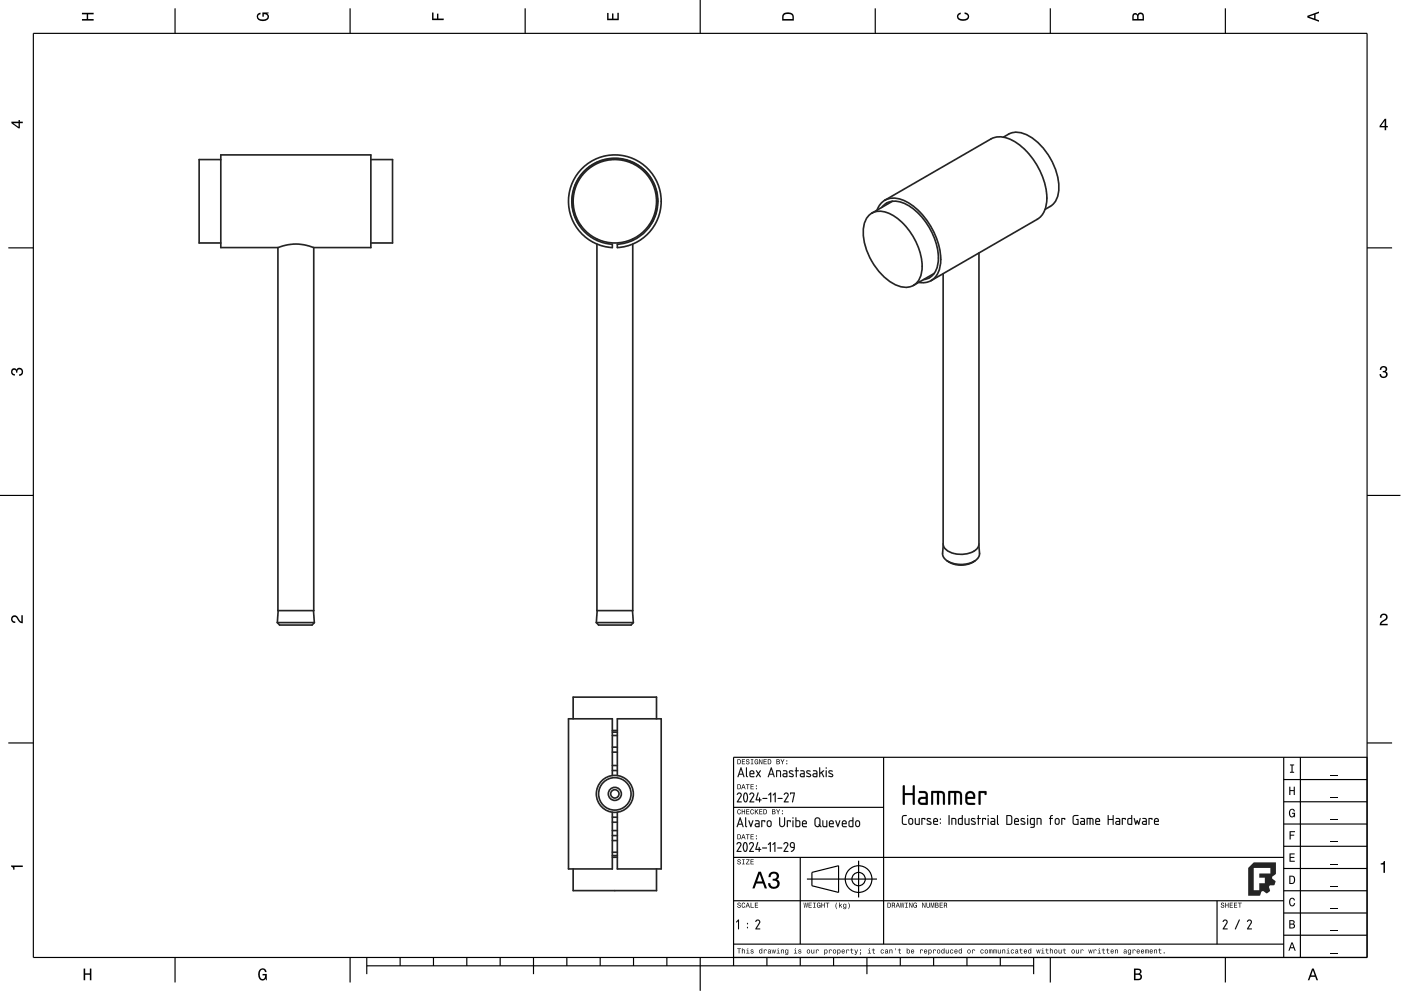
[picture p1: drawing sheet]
<svg xmlns="http://www.w3.org/2000/svg" width="420mm" height="297mm" viewBox="0 0 420 297" stroke-linecap="round" stroke-linejoin="round" font-family="sans-serif">
<g fill="none" stroke="#000" stroke-width=".35">
<path d="M10 10h400v277h-400zM52.5 2.5v7.5M105 2.5v7.5M157.5 2.5v7.5M210 0v10M262.5 2.5v7.5M315 2.5v7.5M367.5 2.5v7.5M2.5 74.3h7.5M410 74.3h7.5M0 148.5h10M410 148.5h10"/>
<path d="M2.5 222.7h7.5M265 227v56M385 233.7h25M385 227v60M390 227v60M410 222.7h7.5M410 227h-190v62.5M220 257h165M220 242h45M240 257v26M257.5 258v11M385 253.7h25"/>
<path d="M385 247h25M385 240.3h25M220 270h165M242 263.5h21M243.5 261.5l8-2v8l-8-2zM365 270v13M385 273.7h25M385 267h25M385 260.3h25M52.5 287v7.5M105 287v7.5M110 289.5h200"/>
<path d="M110 287v5M120 287v2.5M130 287v2.5M140 287v2.5M150 287v2.5M160 287v5M170 287v2.5M180 287v2.5M190 287v2.5M200 287v2.5M210 287v10M220 283h165"/>
<path d="M230 287v2.5M240 287v2.5M250 287v2.5M260 287v5M270 287v2.5M280 287v2.5M290 287v2.5M300 287v2.5M310 287v5M315 287v7.5M367.5 287v7.5M385 280.3h25"/>
<circle cx="257.5" cy="263.5" r="4"/>
<circle cx="257.5" cy="263.5" r="2"/>
</g>
<g fill="#000">
<path d="M24.6 3.8h3.5v.5h-1.7v1.4h1.7v.5h-3.5v-.5h1.4v-1.4h-1.4z" fill-rule="evenodd"/>
<path d="M77.3 4.2l.8-.4v.5l-.3 .1a.68 .68 0 0 0-.4 .6 .68 .68 0 0 0 .4 .6 1.68 1.68 0 0 0 2.4-.6 .92 .92 0 0 0-1.1-.8v.8h-.4v-1.3h1.9v.3l-.5 .1 .4 .4a1.19 1.19 0 0 1-.9 1.7 1.9 1.9 0 0 1-2.6-1.3z" fill-rule="evenodd"/>
<path d="M129.6 3.8h.4v1.8h1v-1.5h.5v1.5h1.6v.4h-3.5z" fill-rule="evenodd"/>
<path d="M182.1 3.9h.4v1.7h1v-1.6h.5v1.6h1.2v-1.8h.4v2.3h-3.5z" fill-rule="evenodd"/>
<path d="M235 4a2.19 2.19 0 0 0-.4 2.2h3.5v-1.2a1.92 1.92 0 0 0-3.1-1zM235.3 4.4l.4-.2a1.44 1.44 0 0 1 2 .8v.7h-2.7l.1-1z" fill-rule="evenodd"/>
<path d="M287.3 4.2l.8-.4v.4l-.3 .1a.66 .66 0 0 0-.4 .6 .66 .66 0 0 0 .4 .6l.4 .2a1.59 1.59 0 0 0 2-.7 .9 .9 0 0 0-.9-.8v-.5a1.24 1.24 0 0 1 1.3 1.1 1.24 1.24 0 0 1-1 1.4 1.93 1.93 0 0 1-2.6-1.2z" fill-rule="evenodd"/>
<path d="M339.8 4.2l-.2 2h3.5v-1.4a.98 .98 0 0 0-.8-1 .98 .98 0 0 0-1.1 .6 .84 .84 0 0 0-1.4-.2zM340.1 4.5l.4-.1 .4 .1 .1 1.2h-1zM341.6 4.4l.4-.2a.57 .57 0 0 1 .7 .7v.8h-1.3z" fill-rule="evenodd"/>
<path d="M392.1 4.7v.6l3.5 1.2v-.4l-1.1-.4v-1.4l1.1-.4v-.4zM392.6 5l1.5-.5v1z" fill-rule="evenodd"/>
<path d="M3.4 36.5v.4l2.1 1.6h.5v-1.6h.8v-.4h-.8v-.5h-.4v.5zM4 36.9h1.6v1.1z" fill-rule="evenodd"/>
<path d="M415.3 35.6l-1.6 2.1v.5h1.6v.8h.4v-.8h.5v-.4h-.5v-2.2zM415.3 36.2v1.6h-1.1z" fill-rule="evenodd"/>
<path d="M3.6 110.6a.86 .86 0 0 1 1.4 .2 1.12 1.12 0 0 1 1.5-.4 1.12 1.12 0 0 1 .3 1.6l-.5 .6-.6 .1v-.5a.72 .72 0 0 0 .9-.7 .72 .72 0 0 0-.8-.7 .72 .72 0 0 0-.6 .9h-.4a.62 .62 0 0 0-.4-.8 .62 .62 0 0 0-.8 .4 .62 .62 0 0 0 .5 .8h.4l-.1 .5a1.17 1.17 0 0 1-1-.7 1.17 1.17 0 0 1 .2-1.3z" fill-rule="evenodd"/>
<path d="M414.1 110a1.01 1.01 0 0 1 1.5-.2 1.01 1.01 0 0 1 0 1.5 1.12 1.12 0 0 1 .4 1.6 1.12 1.12 0 0 1-1.6 .3l-.6-.6-.1-.5h.5a.72 .72 0 0 0 .6 .9 .72 .72 0 0 0 .8-.8 .72 .72 0 0 0-.9-.6v-.4a.62 .62 0 0 0 .8-.4 .62 .62 0 0 0-.5-.8 .62 .62 0 0 0-.7 .5l-.1 .4h-.4z" fill-rule="evenodd"/>
<path d="M3.6 184.7a1.22 1.22 0 0 1 2 .8l.8 .8v-1.9h.4v2.4a2.76 2.76 0 0 1-2-1.8 .69 .69 0 0 0-1.1 .5 .69 .69 0 0 0 .9 .8v.4a1.18 1.18 0 0 1-1.2-.6 1.18 1.18 0 0 1 .2-1.4z" fill-rule="evenodd"/>
<path d="M414.2 184.2a1.18 1.18 0 0 1 1.9 .3 1.18 1.18 0 0 1-1 1.7l-.8 .8h1.9v.4h-2.4a2.76 2.76 0 0 1 1.8-2 .69 .69 0 0 0-.5-1.1 .69 .69 0 0 0-.8 .9h-.5z" fill-rule="evenodd"/>
<path d="M221.1 227.6v1.5h.5a.77 .77 0 0 0 .6-.8 .77 .77 0 0 0-.6-.7zM221.3 227.8a.58 .58 0 0 1 .7 .5 .58 .58 0 0 1-.7 .6zM222.5 227.6v1.5h.9v-.2h-.7v-.5h.7v-.2h-.7v-.4h.7v-.2zM223.9 227.7a.6 .6 0 0 0 0 .6 .6 .6 0 0 0 .7 .2 .33 .33 0 0 1-.4 .5 .33 .33 0 0 1-.3-.4h-.2a.54 .54 0 0 0 .6 .6 .54 .54 0 0 0 .5-.7 .54 .54 0 0 0-.8-.4 .28 .28 0 0 1 .2-.4 .28 .28 0 0 1 .3 .3h.2v-.2l-.3-.2zM225.2 227.6v.2h.2v1.1h-.2v.2h.7v-.2h-.3v-1.1h.3v-.2zM226.4 227.7a.72 .72 0 0 0-.2 1 .72 .72 0 0 0 1 .3l.2 .1v-.8h-.6v.1h.4l-.2 .5a.56 .56 0 0 1-.5-.6 .56 .56 0 0 1 .6-.5l.3 .2-.3-.4zM227.7 227.6v1.5h.1v-1.3l.6 1.3h.2v-1.5h-.1v1.2l-.6-1.2zM229 227.6v1.5h.9v-.2h-.7v-.5h.7v-.2h-.7v-.4h.7v-.2zM230.3 227.6v1.5h.5a.77 .77 0 0 0 .5-.8 .77 .77 0 0 0-.5-.7zM230.5 227.8a.58 .58 0 0 1 .6 .5 .58 .58 0 0 1-.6 .6zM232.9 227.6v1.5h.5a.42 .42 0 0 0 .5-.3 .42 .42 0 0 0-.3-.5l.2-.2-.1-.4zM233.1 227.8h.3a.23 .23 0 0 1 .2 .2 .23 .23 0 0 1-.3 .2h-.2zM233.1 228.4h.3a.26 .26 0 0 1 .3 .2 .26 .26 0 0 1-.3 .3h-.3zM234.1 227.6l.5 .9v.6h.2v-.6l.5-.9h-.3l-.3 .7-.4-.7zM235.8 228.7v.4h.3v-.4zM235.8 227.9v.3h.3v-.3z" fill-rule="evenodd"/>
<path d="M221.1 235.1v1.5h.5a.77 .77 0 0 0 .6-.8 .77 .77 0 0 0-.6-.7zM221.3 235.3a.58 .58 0 0 1 .7 .5 .58 .58 0 0 1-.7 .6zM222.8 235.1l-.5 1.5h.2l.1-.5h.6l.2 .5h.2l-.5-1.5zM222.9 235.3l.3 .6h-.5zM223.7 235.1v.2h.4v1.3h.2v-1.3h.5v-.2zM225.1 235.1v1.5h.9v-.2h-.7v-.5h.7v-.2h-.7v-.4h.7v-.2zM226.7 236.2v.4h.3v-.4zM226.7 235.4v.3h.3v-.3z" fill-rule="evenodd"/>
<path d="M386.6 235.8h.4v1h1v-1h.3v2.5h-.3v-1.2h-1v1.2h-.4z" fill-rule="evenodd"/>
<path d="M386.9 229.1h1.2v.3h-.5v1.9h.5v.3h-1.2v-.3h.4v-1.9h-.4z" fill-rule="evenodd"/>
<path d="M3.3 259.4h3.5v.5h-2.5v.8h-.3a.77 .77 0 0 0-.7-.9z" fill-rule="evenodd"/>
<path d="M221.3 257.7a.6 .6 0 0 0 0 .6 .6 .6 0 0 0 .7 .3 .33 .33 0 0 1-.4 .4 .33 .33 0 0 1-.3-.4h-.2a.54 .54 0 0 0 .6 .6 .54 .54 0 0 0 .5-.7 .54 .54 0 0 0-.8-.4 .28 .28 0 0 1 .2-.4 .28 .28 0 0 1 .3 .3h.2v-.2l-.3-.2zM222.6 257.6v.2h.2v1.1h-.2v.2h.7v-.2h-.3v-1.1h.3v-.2zM223.8 257.6v.2h.8l-.9 1.3h1.1v-.2h-.9l.9-1.3zM225.1 257.6v1.5h.9v-.2h-.7v-.5h.7v-.2h-.7v-.4h.7v-.2z" fill-rule="evenodd"/>
<path d="M221.1 250.1v1.5h.5a.77 .77 0 0 0 .6-.8 .77 .77 0 0 0-.6-.7zM221.3 250.3a.58 .58 0 0 1 .7 .5 .58 .58 0 0 1-.7 .6zM222.8 250.1l-.5 1.5h.2l.1-.5h.6l.2 .5h.2l-.5-1.5zM222.9 250.3l.3 .6h-.5zM223.7 250.1v.2h.4v1.3h.2v-1.3h.5v-.2zM225.1 250.1v1.5h.9v-.2h-.7v-.5h.7v-.2h-.7v-.4h.7v-.2zM226.7 251.2v.4h.3v-.4zM226.7 250.4v.3h.3v-.3z" fill-rule="evenodd"/>
<path d="M221.3 242.7a.72 .72 0 0 0-.2 1 .72 .72 0 0 0 .9 .3l.2-.5-.4 .4a.56 .56 0 0 1-.5-.6 .56 .56 0 0 1 .6-.5l.3 .2-.4-.4zM222.4 242.6v1.5h.2v-.7h.6v.7h.2v-1.5h-.2v.6h-.6v-.6zM223.8 242.6v1.5h.9v-.2h-.7v-.5h.7v-.2h-.7v-.4h.7v-.2zM225.2 242.7a.72 .72 0 0 0-.2 1 .72 .72 0 0 0 .9 .3l.2-.5-.4 .4a.56 .56 0 0 1-.5-.6 .56 .56 0 0 1 .6-.5l.3 .2-.4-.4zM226.4 242.6v1.5h.2l.2-.8 .5 .8h.2l-.6-.9 .6-.6h-.3l-.6 .7v-.7zM227.7 242.6v1.5h.9v-.2h-.7v-.5h.7v-.2h-.7v-.4h.7v-.2zM228.9 242.6v1.5h.5a.77 .77 0 0 0 .6-.8 .77 .77 0 0 0-.6-.7zM229.1 242.7a.58 .58 0 0 1 .7 .6 .58 .58 0 0 1-.7 .6zM231.6 242.6v1.5h.5a.42 .42 0 0 0 .5-.3 .42 .42 0 0 0-.3-.5l.2-.3-.1-.3zM231.7 242.7h.4a.23 .23 0 0 1 .2 .3 .23 .23 0 0 1-.3 .2h-.3zM231.7 243.4h.4a.26 .26 0 0 1 .3 .2 .26 .26 0 0 1-.3 .3h-.4zM232.7 242.6l.6 .9v.6h.2v-.6l.5-.9h-.3l-.3 .7-.4-.7zM234.5 243.7v.4h.3v-.4zM234.5 242.9v.3h.3v-.3z" fill-rule="evenodd"/>
<path d="M386.7 255.8h1.6v.3h-1.2v.8h1.1v.3h-1.1v.8h1.2v.3h-1.6z" fill-rule="evenodd"/>
<path d="M386.7 249.1h1.7v.3h-1.3v.8h1v.3h-1v1.1h-.4z" fill-rule="evenodd"/>
<path d="M386.8 242.8a.85 .85 0 0 1 .9-.4 .85 .85 0 0 1 .7 .8h-.4l-.3-.5a1.04 1.04 0 0 0-.9 .9 1.04 1.04 0 0 0 .7 1.1l.4-.2 .1-.6h-.5v-.3h.9v1.4l-.3-.4-.4 .4a1.2 1.2 0 0 1-1.1-1.8z" fill-rule="evenodd"/>
<path d="M221.3 270.7a.6 .6 0 0 0 0 .6 .6 .6 0 0 0 .7 .3 .33 .33 0 0 1-.4 .4 .33 .33 0 0 1-.3-.4h-.2a.54 .54 0 0 0 .6 .6 .54 .54 0 0 0 .5-.7 .54 .54 0 0 0-.8-.4 .28 .28 0 0 1 .2-.4 .28 .28 0 0 1 .3 .3h.2v-.2l-.3-.2zM222.6 270.7a.72 .72 0 0 0-.2 1 .72 .72 0 0 0 .9 .3l.2-.5-.4 .4a.56 .56 0 0 1-.5-.6 .56 .56 0 0 1 .6-.5l.3 .2-.4-.4zM224.1 270.6l-.5 1.5h.2l.1-.5h.6l.2 .5h.2l-.5-1.5zM224.2 270.8l.3 .7h-.5zM225.1 270.6v1.5h1v-.2h-.8v-1.3zM226.4 270.6v1.5h.9v-.2h-.7v-.5h.7v-.2h-.7v-.4h.7v-.2z" fill-rule="evenodd"/>
<path d="M227.5 261.3l-1.9 5h.7l.5-1.5h2l.5 1.5h.7l-1.8-5zM227.8 262l.8 2.2h-1.5zM230.9 261.7l-.4 1.2h.6a.88 .88 0 0 1 .5-1.1 .88 .88 0 0 1 1.1 .4 .88 .88 0 0 1-.3 1.2h-.7v.6a1.03 1.03 0 0 1 1.4 .6 1.03 1.03 0 0 1-.7 1.3 1.03 1.03 0 0 1-1.3-.7l-.1-.5h-.7a1.68 1.68 0 0 0 2.2 1.7 1.68 1.68 0 0 0 .9-2.6l-.4-.2a1.29 1.29 0 0 0 .5-1.6 1.29 1.29 0 0 0-1.5-.7z" fill-rule="evenodd"/>
<path d="M241 270.6l.2 1.5h.2l.2-1.3 .3 1.3h.1l.3-1.5h-.2l-.2 1.2-.2-1.2h-.2l-.2 1.2-.2-1.2zM242.5 270.6v1.5h.9v-.2h-.7v-.5h.7v-.2h-.7v-.4h.7v-.2zM243.9 270.6v.2h.2v1.1h-.2v.2h.7v-.2h-.3v-1.1h.3v-.2zM245.1 270.7a.72 .72 0 0 0-.2 1 .72 .72 0 0 0 1 .3l.2 .1v-.8h-.6v.1h.4l-.2 .5a.56 .56 0 0 1-.5-.6 .56 .56 0 0 1 .5-.5l.4 .2-.3-.4zM246.3 270.6v1.5h.2v-.7h.6v.7h.2v-1.5h-.2v.6h-.6v-.6zM247.6 270.6v.2h.4v1.3h.2v-1.3h.5v-.2zM250.9 270.5a1.35 1.35 0 0 0 .1 2 1.84 1.84 0 0 1 0-2zM251.6 270.5v1.6h.2l.2-.6 .4 .6h.2l-.5-.8 .5-.4-.8 .5v-.9zM253 271a.55 .55 0 0 0-.2 .8 .55 .55 0 0 0 .8 .1 .41 .41 0 0 1-.2 .4 .41 .41 0 0 1-.5-.1 .47 .47 0 0 0 .5 .3 .47 .47 0 0 0 .4-.5v-1.1l-.2 .2-.3-.2zM253.1 271.2l.1-.1a.39 .39 0 0 1 .4 .4 .39 .39 0 0 1-.5 .3zM254.4 270.5a1.85 1.85 0 0 1 0 2 1.22 1.22 0 0 0 0-2z" fill-rule="evenodd"/>
<path d="M266.1 270.6v1.5h.5a.77 .77 0 0 0 .6-.8 .77 .77 0 0 0-.6-.7zM266.3 270.8a.58 .58 0 0 1 .7 .5 .58 .58 0 0 1-.7 .6zM267.5 270.6v1.5h.2v-.7a.45 .45 0 0 1 .5 .2 .45 .45 0 0 1 0 .5l.3-.1-.3-.7a.42 .42 0 0 0 .2-.4 .42 .42 0 0 0-.4-.3zM267.7 270.8h.2a.26 .26 0 0 1 .3 .2 .26 .26 0 0 1-.3 .3h-.2zM269.1 270.6l-.5 1.5h.2l.1-.5h.6l.2 .5h.2l-.5-1.5zM269.2 270.8l.3 .6h-.5zM269.9 270.6l.2 1.5h.2l.2-1.3 .3 1.3h.1l.3-1.5h-.2l-.1 1.2-.3-1.2h-.1l-.3 1.2-.1-1.2zM271.5 270.6v.2h.2v1.1h-.2v.2h.7v-.2h-.3v-1.1h.3v-.2zM272.7 270.6v1.5h.1v-1.3l.6 1.3h.2v-1.5h-.1v1.2l-.6-1.2zM274 270.7a.72 .72 0 0 0-.2 1 .72 .72 0 0 0 1 .3l.2 .1v-.8h-.6v.1h.4l-.2 .5a.52 .52 0 0 1-.6-.6 .52 .52 0 0 1 .7-.4l.3 .1-.3-.4zM276.6 270.6v1.5h.1v-1.3l.6 1.3h.2v-1.5h-.1v1.2l-.6-1.2zM277.8 270.6v.9a.52 .52 0 0 0 .6 .6 .52 .52 0 0 0 .5-.6v-.9h-.2v.9a.33 .33 0 0 1-.3 .4 .33 .33 0 0 1-.4-.4v-.9zM279.1 270.6v1.5h.2v-1.4l.3 1.4h.1l.3-1.4v1.4h.2v-1.5h-.3l-.2 1.3-.3-1.3zM280.5 270.6v1.5h.5a.42 .42 0 0 0 .5-.3 .42 .42 0 0 0-.3-.5l.2-.2-.1-.4zM280.7 270.8h.3a.23 .23 0 0 1 .2 .2 .23 .23 0 0 1-.3 .2h-.2zM280.7 271.4h.3a.26 .26 0 0 1 .3 .2 .26 .26 0 0 1-.3 .3h-.3zM281.8 270.6v1.5h1v-.2h-.8v-.5h.7v-.2h-.7v-.4h.7v-.2zM283.1 270.6v1.5h.2v-.7a.45 .45 0 0 1 .5 .2 .45 .45 0 0 1 .1 .5l.2-.1-.3-.7a.42 .42 0 0 0 .2-.4 .42 .42 0 0 0-.4-.3zM283.3 270.8h.2a.26 .26 0 0 1 .3 .2 .26 .26 0 0 1-.3 .3h-.2z" fill-rule="evenodd"/>
<path d="M366.3 270.7a.6 .6 0 0 0 0 .6 .6 .6 0 0 0 .7 .3 .33 .33 0 0 1-.4 .4 .33 .33 0 0 1-.3-.4h-.2a.54 .54 0 0 0 .6 .6 .54 .54 0 0 0 .5-.7 .54 .54 0 0 0-.8-.4 .28 .28 0 0 1 .2-.4 .28 .28 0 0 1 .3 .3h.2v-.2l-.3-.2zM367.4 270.6v1.5h.2v-.7h.6v.7h.2v-1.5h-.2v.6h-.6v-.6zM368.8 270.6v1.5h.9v-.2h-.7v-.5h.7v-.2h-.7v-.4h.7v-.2zM370.1 270.6v1.5h.9v-.2h-.7v-.5h.7v-.2h-.7v-.4h.7v-.2zM371.3 270.6v.2h.4v1.3h.2v-1.3h.5v-.2z" fill-rule="evenodd"/>
<path d="M386.7 262.5v2.5h.8a1.28 1.28 0 0 0 1-1.3 1.28 1.28 0 0 0-1-1.2zM387 262.8a.96 .96 0 0 1 1.1 .9 .96 .96 0 0 1-1.1 1z" fill-rule="evenodd"/>
<path d="M386.7 275.8v2.5h.9a.7 .7 0 0 0 .8-.5 .7 .7 0 0 0-.5-.8l.4-.6a.62 .62 0 0 0-.8-.6zM387 276.1h.5a.38 .38 0 0 1 .4 .4 .38 .38 0 0 1-.4 .3h-.5zM387 277.1h.5a.44 .44 0 0 1 .5 .5 .44 .44 0 0 1-.4 .4h-.6z" fill-rule="evenodd"/>
<path d="M386.8 269.4a.85 .85 0 0 1 1-.3 .85 .85 0 0 1 .6 .8h-.4l-.3-.5a1.05 1.05 0 0 0-.8 .9 1.05 1.05 0 0 0 .6 1.1l.4-.2 .2-.5h.3a.89 .89 0 0 1-.7 1 .89 .89 0 0 1-1-.8z" fill-rule="evenodd"/>
<path d="M414.1 258.8a.77 .77 0 0 0 .9-.7h.4v3.5h-.5v-2.5h-.8z" fill-rule="evenodd"/>
<path d="M25.1 290.3h.4v1.4h1.5v-1.4h.4v3.5h-.4v-1.6h-1.5v1.6h-.4z" fill-rule="evenodd"/>
<path d="M77.8 290.7a1.19 1.19 0 0 1 1.3-.4 1.19 1.19 0 0 1 .9 1.1h-.5l-.1-.3a.68 .68 0 0 0-.6-.5 .68 .68 0 0 0-.7 .4 1.68 1.68 0 0 0 .6 2.5 .92 .92 0 0 0 .8-1.1h-.8v-.5h1.3v1.9h-.2l-.1-.5-.4 .5a1.19 1.19 0 0 1-1.8-1v-1.5z" fill-rule="evenodd"/>
<path d="M221.1 284.3v.2h.4v1.3h.2v-1.3h.5v-.2zM222.5 284.2v1.6h.2v-.8l.3-.3 .2 .2v.9h.2v-.8a.38 .38 0 0 0-.3-.4 .38 .38 0 0 0-.4 .2v-.6zM223.9 284.7l.3 .1v.8l-.4 .2h1l-.4-.2v-.9zM224.2 284.2l.2 .2zM225.2 284.7v.4l.6 .3a.26 .26 0 0 1-.2 .3 .26 .26 0 0 1-.3-.3h-.2a.42 .42 0 0 0 .6 .4 .42 .42 0 0 0 .1-.7l-.5-.2 .2-.2 .5 .2-.1-.2zM227.8 284.7a.54 .54 0 0 0-.2 .8 .54 .54 0 0 0 .8 .1l.2 .2v-1.6h-.2v.6l-.3-.2zM227.9 284.9l.1-.1a.39 .39 0 0 1 .4 .4 .39 .39 0 0 1-.5 .3zM229.1 284.6v1.2h.2v-1l.7 .2a.38 .38 0 0 0-.3-.4 .38 .38 0 0 0-.5 .2zM230.4 284.7l-.1 .3 .5-.2 .1 .3a.42 .42 0 0 0-.6 .1 .42 .42 0 0 0 .3 .6l.7-.2-.2-.9zM230.5 285.4a.25 .25 0 0 1 .5 0 .25 .25 0 0 1-.5 0zM231.4 284.6l.3 1.2h.2l.2-1 .1 1h.2l.3-1.2h-.2l-.2 1-.2-1h-.1l-.2 1-.2-1zM233 284.7l.3 .1v.8l-.4 .2h1l-.4-.2v-.9zM233.3 284.2l.2 .2zM234.2 284.6v1.2h.2v-.8l.3-.3 .2 .2v.9h.2v-.8a.38 .38 0 0 0-.3-.4 .38 .38 0 0 0-.4 .2zM235.6 284.7a.55 .55 0 0 0-.2 .8 .55 .55 0 0 0 .8 .1 .41 .41 0 0 1-.2 .5 .41 .41 0 0 1-.5-.2 .47 .47 0 0 0 .5 .3 .47 .47 0 0 0 .4-.5v-1.1l-.2 .2-.3-.2zM235.7 284.9l.1-.1a.39 .39 0 0 1 .4 .4 .39 .39 0 0 1-.5 .3zM238.2 284.7l.3 .1v.8l-.4 .2h1l-.4-.2v-.9zM238.5 284.2l.2 .2zM239.5 284.7v.4l.6 .3a.26 .26 0 0 1-.2 .3 .26 .26 0 0 1-.3-.3h-.2a.42 .42 0 0 0 .6 .4 .42 .42 0 0 0 .1-.7l-.5-.2 .3-.2 .4 .2-.1-.2zM242 285.2a.57 .57 0 0 0 1.1 0 .57 .57 0 0 0-1.1 0zM242.2 284.9l.1-.1a.4 .4 0 0 1 .5 .4 .4 .4 0 0 1-.6 .3zM243.3 284.6v.8a.38 .38 0 0 0 .3 .4 .38 .38 0 0 0 .4-.2l.2 .2v-1.2h-.2v.8l-.3 .2-.2-.1v-.9zM244.7 284.6v1.2h.2l.1-1 .6 .2a.38 .38 0 0 0-.3-.4 .38 .38 0 0 0-.4 .2zM247.2 284.6v1.6h.2l.1-.5a.53 .53 0 0 0 .7-.5 .53 .53 0 0 0-.8-.4zM247.5 284.9l.1-.1a.39 .39 0 0 1 .4 .4 .39 .39 0 0 1-.5 .3zM248.6 284.6v1.2h.2l.1-1 .6 .2a.38 .38 0 0 0-.3-.4 .38 .38 0 0 0-.4 .2zM249.8 285.2a.57 .57 0 0 0 1.1 0 .57 .57 0 0 0-1.1 0zM250 284.9l.1-.1a.4 .4 0 0 1 .5 .4 .4 .4 0 0 1-.6 .3zM251.1 284.6v1.6h.2l.1-.5a.53 .53 0 0 0 .7-.5 .53 .53 0 0 0-.8-.4zM251.4 284.9l.1-.1a.39 .39 0 0 1 .4 .4 .39 .39 0 0 1-.5 .3zM252.5 284.7a.57 .57 0 0 0-.1 .9 .57 .57 0 0 0 .9 0v-.2l-.5 .2-.2-.3h.7l-.1-.6-.3-.1zM252.7 284.8h.3l.2 .3h-.6zM253.8 284.6v1.2h.2l.1-1 .6 .2a.38 .38 0 0 0-.3-.4 .38 .38 0 0 0-.4 .2zM255.3 284.3v.4l-.4 .1h.4l.1 .9 .5 .1-.4-.4v-.6h.4v-.1h-.4v-.4zM256.2 284.6l.5 1.2-.4 .4h.3l.7-1.6h-.2l-.3 1-.4-1zM257.9 284.6v.3h.3v-.3zM257.9 285.5l.2 .3-.2 .4 .3-.4v-.3zM260.3 284.7l.3 .1v.8l-.4 .2h1l-.4-.2v-.9zM260.6 284.2l.2 .2zM261.8 284.3v.4l-.3 .1h.3l.1 .9 .5 .1-.4-.4v-.6h.4v-.1h-.4v-.4zM264.2 284.7a.57 .57 0 0 0 0 .9 .57 .57 0 0 0 .8 0l-.1-.2a.32 .32 0 0 1-.5 0 .32 .32 0 0 1 0-.4 .32 .32 0 0 1 .5 0h.2l-.3-.4zM265.6 284.7l-.2 .3 .6-.2 .1 .3a.42 .42 0 0 0-.7 .1 .42 .42 0 0 0 .3 .6l.7-.2-.2-.9zM265.6 285.4a.25 .25 0 0 1 .5 0 .25 .25 0 0 1-.5 0zM266.7 284.6v1.2h.2v-.8l.3-.3 .2 .2v.9h.2v-.8a.38 .38 0 0 0-.2-.4 .38 .38 0 0 0-.5 .2zM268.4 284.2l.2 .6zM269.6 284.3v.4l-.3 .1h.3l.1 .9 .5 .1-.4-.4v-.6h.4v-.1h-.4v-.4zM271.9 284.2v1.6l.2-.2a.5 .5 0 0 0 .8-.4 .5 .5 0 0 0-.8-.4v-.6zM272.2 284.9l.1-.1a.39 .39 0 0 1 .4 .4 .39 .39 0 0 1-.5 .3zM273.3 284.7a.57 .57 0 0 0-.1 .9 .57 .57 0 0 0 .9 0v-.2l-.5 .2-.2-.3h.8l-.2-.6-.3-.1zM273.5 284.8h.3l.2 .3h-.6zM275.9 284.6v1.2h.2l.1-1 .6 .2a.38 .38 0 0 0-.3-.4 .38 .38 0 0 0-.4 .2zM277.2 284.7a.57 .57 0 0 0 0 .9 .57 .57 0 0 0 .8 0l.1-.2-.6 .2-.2-.3h.8l-.2-.6-.3-.1zM277.4 284.8h.3l.2 .3h-.6zM278.4 284.6v1.6h.2l.1-.5a.53 .53 0 0 0 .8-.5 .53 .53 0 0 0-.9-.4zM278.7 284.9l.1-.1a.39 .39 0 0 1 .4 .4 .39 .39 0 0 1-.5 .3zM279.8 284.6v1.2h.2l.1-1 .6 .2a.38 .38 0 0 0-.3-.4 .38 .38 0 0 0-.4 .2zM281 285.2a.57 .57 0 0 0 1.1 0 .57 .57 0 0 0-1.1 0zM281.3 284.9l.1-.1a.4 .4 0 0 1 .4 .4 .4 .4 0 0 1-.5 .3zM282.4 284.7a.54 .54 0 0 0-.1 .8 .54 .54 0 0 0 .8 .1l.1 .2v-1.6h-.1v.6l-.4-.2zM282.6 284.9v-.1a.39 .39 0 0 1 .5 .4 .39 .39 0 0 1-.5 .3zM283.6 284.6v.8a.38 .38 0 0 0 .3 .4 .38 .38 0 0 0 .5-.2l.1 .2v-1.2h-.1l-.1 .8-.3 .2-.2-.1v-.9zM285 284.7a.57 .57 0 0 0 0 .9 .57 .57 0 0 0 .8 0l-.1-.2a.32 .32 0 0 1-.5 0 .32 .32 0 0 1 0-.4 .32 .32 0 0 1 .5 0h.2l-.3-.4zM286.3 284.7a.57 .57 0 0 0 0 .9 .57 .57 0 0 0 .8 0l.1-.2-.6 .2-.2-.3h.8l-.2-.6-.3-.1zM286.5 284.8h.3l.2 .3h-.6zM287.6 284.7a.54 .54 0 0 0-.1 .8 .54 .54 0 0 0 .8 .1l.2 .2v-1.6h-.2v.6l-.4-.2zM287.8 284.9v-.1a.39 .39 0 0 1 .5 .4 .39 .39 0 0 1-.5 .3zM290.1 285.2a.57 .57 0 0 0 1.1 0 .57 .57 0 0 0-1.1 0zM290.4 284.9l.1-.1a.4 .4 0 0 1 .4 .4 .4 .4 0 0 1-.5 .3zM291.5 284.6v1.2h.2l.1-1 .6 .2a.38 .38 0 0 0-.3-.4 .38 .38 0 0 0-.4 .2zM294.2 284.7a.57 .57 0 0 0-.1 .9 .57 .57 0 0 0 .8 0l-.1-.2a.32 .32 0 0 1-.5 0 .32 .32 0 0 1 0-.4 .32 .32 0 0 1 .5 0h.2l-.3-.4zM295.3 285.2a.57 .57 0 0 0 1.1 0 .57 .57 0 0 0-1.1 0zM295.6 284.9l.1-.1a.4 .4 0 0 1 .4 .4 .4 .4 0 0 1-.5 .3zM296.6 284.6v1.2h.2l.1-1.1 .1 1.1h.2l.2-1.1 .1 1.1h.1l-.1-1.2zM297.9 284.6v1.2h.2l.1-1.1 .1 1.1h.2l.2-1.1 .1 1.1h.1l-.1-1.2zM299.3 284.6v.8a.38 .38 0 0 0 .2 .4 .38 .38 0 0 0 .5-.2l.2 .2v-1.2h-.2l-.1 .8-.2 .2-.2-.1-.1-.9zM300.6 284.6v1.2h.2v-.8l.3-.3 .2 .2v.9h.2v-.8a.38 .38 0 0 0-.3-.4 .38 .38 0 0 0-.5 .2zM302 284.7l.3 .1v.8l-.4 .2h.9l-.4-.2v-.9zM302.3 284.2l.2 .2zM303.3 284.7a.57 .57 0 0 0-.1 .9 .57 .57 0 0 0 .9 0l-.2-.2a.32 .32 0 0 1-.5 0 .32 .32 0 0 1 0-.4 .32 .32 0 0 1 .5 0h.2l-.3-.4zM304.6 284.7l-.1 .3 .2-.2a.23 .23 0 0 1 .3-.1 .23 .23 0 0 1 .1 .4 .42 .42 0 0 0-.6 .1 .42 .42 0 0 0 .3 .6l.6-.2-.2-.9zM304.6 285.4a.25 .25 0 0 1 .5 0 .25 .25 0 0 1-.5 0zM306 284.3v.4l-.3 .1h.3l.1 .9 .5 .1-.4-.4v-.6h.4v-.1h-.4v-.4zM307.2 284.7a.57 .57 0 0 0-.1 .9 .57 .57 0 0 0 .8 0l.1-.2-.6 .2-.2-.3h.8l-.1-.6-.4-.1zM307.3 284.8h.3l.2 .3h-.6zM308.4 284.7a.54 .54 0 0 0-.1 .8 .54 .54 0 0 0 .8 .1l.2 .2v-1.6h-.2v.6l-.4-.2zM308.6 284.9l.1-.1a.39 .39 0 0 1 .4 .4 .39 .39 0 0 1-.5 .3zM310.8 284.6l.3 1.2h.1l.2-1 .2 1h.2l.3-1.2h-.2l-.2 1-.2-1h-.2l-.1 1-.2-1zM312.4 284.7l.3 .1v.8l-.4 .2h.9l-.3-.2v-.9zM312.7 284.2l.2 .2zM313.8 284.3v.4l-.3 .1h.3l.1 .9 .6 .1-.5-.4v-.6h.5v-.1h-.5v-.4zM314.9 284.2v1.6h.2v-.8l.3-.3 .2 .2v.9h.2v-.8a.38 .38 0 0 0-.3-.4 .38 .38 0 0 0-.4 .2v-.6zM316.1 285.2a.6 .6 0 0 0 1.2 0 .6 .6 0 0 0-1.2 0zM316.4 284.9l.1-.1a.4 .4 0 0 1 .4 .4 .4 .4 0 0 1-.5 .3zM317.5 284.6v.8a.38 .38 0 0 0 .2 .4 .38 .38 0 0 0 .5-.2l.2 .2v-1.2h-.2v.8l-.3 .2-.2-.1v-.9zM319 284.3v.4l-.3 .1h.3l.1 .9 .6 .1-.5-.4v-.6h.5v-.1h-.5v-.4zM321.3 285.2a.6 .6 0 0 0 1.2 0 .6 .6 0 0 0-1.2 0zM321.6 284.9l.1-.1a.4 .4 0 0 1 .4 .4 .4 .4 0 0 1-.5 .3zM322.7 284.6v.8a.38 .38 0 0 0 .2 .4 .38 .38 0 0 0 .5-.2l.2 .2v-1.2h-.2v.8l-.3 .2-.2-.1v-.9zM324.1 284.6v1.2h.1l.1-1 .7 .2a.38 .38 0 0 0-.3-.4 .38 .38 0 0 0-.5 .2zM326.4 284.6l.3 1.2h.2l.1-1 .2 1h.2l.3-1.2h-.2l-.2 1-.2-1h-.2l-.1 1-.2-1zM328 284.6v1.2h.1l.1-1 .7 .2a.38 .38 0 0 0-.3-.4 .38 .38 0 0 0-.5 .2zM329.3 284.7l.3 .1v.8l-.4 .2h1l-.4-.2v-.9zM329.6 284.2l.2 .2zM330.7 284.3v.4l-.3 .1h.3l.1 .9 .6 .1-.5-.4v-.6h.5v-.1h-.5v-.4zM332 284.3v.4l-.3 .1h.3l.1 .9 .6 .1-.5-.4v-.6h.5v-.1h-.5v-.4zM333.2 284.7a.57 .57 0 0 0-.1 .9 .57 .57 0 0 0 .8 0l.1-.2-.6 .2-.1-.3h.7l-.1-.6-.4-.1zM333.3 284.8h.4l.1 .3h-.5zM334.4 284.6v1.2h.2v-.8l.3-.3 .2 .2v.9h.2v-.8a.38 .38 0 0 0-.3-.4 .38 .38 0 0 0-.4 .2zM337.1 284.7l-.1 .3 .2-.2a.23 .23 0 0 1 .4-.1 .23 .23 0 0 1 0 .4 .42 .42 0 0 0-.6 .1 .42 .42 0 0 0 .3 .6l.7-.2-.3-.9zM337.2 285.4a.25 .25 0 0 1 .5 0 .25 .25 0 0 1-.5 0zM338.3 284.7a.55 .55 0 0 0-.1 .8 .55 .55 0 0 0 .8 .1 .41 .41 0 0 1-.2 .5 .41 .41 0 0 1-.5-.2 .47 .47 0 0 0 .5 .3 .47 .47 0 0 0 .4-.5v-1.1l-.2 .2-.3-.2zM338.5 284.9l.1-.1a.39 .39 0 0 1 .4 .4 .39 .39 0 0 1-.5 .3zM339.7 284.6v1.2h.2v-1l.7 .2a.38 .38 0 0 0-.3-.4 .38 .38 0 0 0-.5 .2zM341 284.7a.57 .57 0 0 0-.1 .9 .57 .57 0 0 0 .8 0l.1-.2-.6 .2-.1-.3h.7l-.1-.6-.4-.1zM341.1 284.8h.4l.1 .3h-.5zM342.3 284.7a.57 .57 0 0 0-.1 .9 .57 .57 0 0 0 .8 0l.1-.2-.6 .2-.1-.3h.7l-.1-.6-.4-.1zM342.4 284.8h.4l.1 .3h-.5zM343.4 284.6v1.2h.2l.2-1.1 .1 1.1h.1l.2-1.1 .1 1.1h.2l-.1-1.2zM344.9 284.7a.57 .57 0 0 0-.1 .9 .57 .57 0 0 0 .8 0l.1-.2-.6 .2-.1-.3h.7l-.1-.6-.4-.1zM345 284.8h.4l.1 .3h-.5zM346.1 284.6v1.2h.2v-.8l.3-.3 .2 .2v.9h.2v-.8a.38 .38 0 0 0-.3-.4 .38 .38 0 0 0-.4 .2zM347.7 284.3v.4l-.4 .1h.4v.9l.6 .1-.5-.4v-.6h.5v-.1h-.5v-.4zM349 285.5v.3h.3v-.3z" fill-rule="evenodd"/>
<path d="M340.1 290.3v3.5h1.3a.98 .98 0 0 0 1.1-.7 .98 .98 0 0 0-.6-1.2 .86 .86 0 0 0 .4-1 .86 .86 0 0 0-1-.6zM340.5 290.7h.8a.53 .53 0 0 1 .6 .6 .53 .53 0 0 1-.7 .5h-.7zM340.5 292.2h.8a.61 .61 0 0 1 .7 .6 .61 .61 0 0 1-.7 .6h-.8z" fill-rule="evenodd"/>
<path d="M387.3 282.5l-.9 2.5h.3l.3-.8h1l.2 .8h.4l-.9-2.5zM387.5 282.8l.4 1.1h-.8z" fill-rule="evenodd"/>
<path d="M393.5 290.3l-1.3 3.5h.5l.3-1h1.4l.4 1h.5l-1.3-3.5zM393.7 290.8l.6 1.6h-1.1z" fill-rule="evenodd"/>
</g>
<path d="M398.9 239h2.2M398.9 232.4h2.2M398.9 259h2.2M398.9 252.4h2.2M398.9 245.7h2.2M398.9 279h2.2M398.9 272.4h2.2M398.9 265.7h2.2M398.9 285.7h2.2" fill="none" stroke="#000" stroke-width=".3"/>
<path d="M374.3 260.2v8.3h3.4l.7-1.3 .4-.1 1.1 .7 .9-.6-.2-1.5 .3-.3 1.2-.1 .4-1-.1-.3-.9-.7v-.3l1.1-1 .1-3.5h-6.7zM376 260.2h5v1.6h-3.3v1.3h1.6v1.6h-1.6v2.1h-1.7z" fill-rule="evenodd" fill="#212529"/>
<g fill="#000">
<path d="M221.2 237.8a.74 .74 0 0 1 1-.1 .74 .74 0 0 1 .1 1l-.9 1.5h.9l.1 .3h-1.4l1.1-1.9a.51 .51 0 0 0-.3-.8 .51 .51 0 0 0-.7 .5l-.1-.2zM223.5 237.9l-.4 1.1a.98 .98 0 0 0 .6 1.2l.3-1.2a.95 .95 0 0 0-.5-1.1zM223.3 237.7a.77 .77 0 0 1 .8 .1 .77 .77 0 0 1 .2 .9v.3a1.17 1.17 0 0 1-.9 1.5l-.3-.5-.2-.8zM224.9 237.8a.74 .74 0 0 1 1-.1 .74 .74 0 0 1 .2 1l-1 1.5h1l.1 .3h-1.4l1-1.9a.51 .51 0 0 0-.2-.8 .51 .51 0 0 0-.7 .5l-.2-.2zM227.3 237.6l.2 .1-.6 1.9h.7l.2-.6 .1 .6 .5 .2-.5 .1-.1 .6-.2-.6-1-.1zM228.7 239.2l1.4 .1-1.3 .2zM231 237.6l.3 .1-.2 2.8-.1-2.5-.4 .4-.2-.1zM232.3 237.6l.3 .1-.1 2.8-.2-2.5-.3 .4-.2-.1zM233.3 239.2l1.4 .1-1.3 .2zM235.3 237.8a.74 .74 0 0 1 1-.1 .74 .74 0 0 1 .1 1l-.9 1.5h.9l.1 .3h-1.4l1-1.9a.51 .51 0 0 0-.2-.8 .51 .51 0 0 0-.7 .5l-.1-.2zM237 237.6l1.4 .1-.7 2.8-.2-.2 .6-2.5h-.9l-.1 .3z"/>
<path d="M221.2 237.7l.7-.1 .5 .4v.6l-1 1.6 1.1 .2-1.5 .1 1-1.9a.49 .49 0 0 0-.2-.8 .49 .49 0 0 0-.7 .5l-.1-.2zM221.2 237.8l-.2 .4 .7-.4 .5 .5-1.2 2.2h1.4l-.1-.3h-1l1-1.5a.72 .72 0 0 0-.1-1 .72 .72 0 0 0-1 .1zM223.5 237.9l-.3 1.1a.98 .98 0 0 0 .5 1.2l.3-1.5-.2-.8zM223.5 237.8a1.39 1.39 0 0 1 .5 1.8l-.3 .6h-.3l-.3-1.2zM223.3 237.6l.3-.1 .4 .2 .3 1.7a.74 .74 0 0 1-.2 .9 .74 .74 0 0 1-.9 0l-.4-1.3zM223.3 237.7l-.4 1.3a1.15 1.15 0 0 0 .9 1.5l.3-.5 .2-1a1.12 1.12 0 0 0-.9-1.4zM224.9 237.7l.8-.1 .5 .4v.6l-1.1 1.6 1.1 .2-1.4 .1 1-1.9a.49 .49 0 0 0-.3-.8 .49 .49 0 0 0-.6 .5l-.2-.2zM225 237.8l-.2 .4 .7-.4 .4 .5-1.1 2.2h1.4l-.1-.3h-1l1-1.5a.72 .72 0 0 0-.2-1 .72 .72 0 0 0-.9 .1zM227.2 237.5l.3 .2-.6 1.9h.7l.2-.6 .1 .6 .5 .2-.5 .1-.1 .6-.2-.6-1-.1zM227.3 237.6l-.7 2.2 1.1 .1 .1 .6 .1-.6 .5-.1-.5-.2v-.5h-.2v.5h-.8l.6-1.9zM228.7 239.2h1.3l.1 .1-1.3 .2zM228.7 239.2l.1 .2 1.3-.1zM231 237.6l.3 .1-.2 2.8-.1-.2v-2.3l-.4 .4-.2-.1zM231 237.6l-.6 .7 .2 .1 .4-.4 .1 2.5 .2-2.8zM232.3 237.6l.4 .1-.2 2.8-.2-.2 .1-2.3-.4 .4-.3-.1zM232.3 237.6l-.5 .7 .1 .1 .5-.4 .1 2.5 .1-2.8zM233.2 239.2h1.3l.2 .1-1.3 .2zM233.3 239.2l.1 .2 1.3-.1zM235.3 237.7l.7-.1 .5 .4v.6l-1 1.6 1 .2-1.4 .1 1-1.9a.49 .49 0 0 0-.3-.8 .49 .49 0 0 0-.6 .5l-.2-.2zM235.3 237.8l-.2 .4 .7-.4 .5 .5-1.2 2.2h1.4l-.1-.3h-1l1-1.5a.72 .72 0 0 0-.2-1 .72 .72 0 0 0-.9 .1zM237 237.6l1.4 .1-.7 2.8-.2-.2 .6-2.5h-.9l-.1 .3zM237 237.6l.1 .5 .1-.3h.9l-.6 2.5 .2 .2 .7-2.8z"/>
<path d="M222.1 230l.3 .1 .8 2.6-.1 .3-.3-.8h-1.1l-.3 .7-.2-.1zM222.1 230l-.9 2.8h.3l.2-.6h1.1l.3 .7 .1-.2zM222.2 230.6l-.4 1.3h.9zM222.2 230.5l.5 1.4h-1zM223.7 230l.3 .2v2.2l.3 .4-.2 .2-.4-.5zM223.8 230l-.1 2.5 .4 .4-.1-2.7zM225.1 231.3v.5h.8l-.2-.6zM225.1 231.3l.6-.1 .3 .6h-1zM225 231v.1a.74 .74 0 0 1 1 0 .74 .74 0 0 1 .1 1l-1.1-.1 .2 .6 1.1 .2-1 .2a1.19 1.19 0 0 1-.3-2zM225 231.1l-.2 .5 .1 1.2 1.3 .1v-.2l-1-.1-.2-.3v-.3h1.2l-.2-.9-.5-.2zM226.7 230.9h.3l.4 .8 .5-.8h.2l-.5 1 .5 1h-.2l-.5-.7-.4 .7h-.3l.6-1zM226.8 230.9l.5 1-.5 1 .6-.8 .7 .8-.5-1 .5-1-.7 .8zM231.2 230l.3 .1 .8 2.6-.1 .3-.4-.8h-1l-.3 .7-.3-.1zM231.2 230l-.9 2.8h.2l.2-.6h1.2l.3 .7 .1-.2zM231.3 230.6l-.5 1.3h.9zM231.3 230.5l.5 1.4h-1zM232.8 230.9l1.3 .1 .1 1.9-.3-.2v-1.4l-.9-.1 .1 1.6-.3 .1zM232.8 230.9v2l.2-.1v-1.7l.9 .1 .1 1.5 .2 .2a2.09 2.09 0 0 0-.3-1.9zM235 232.2l.1 .4 .7 .1v-.7zM235 232.1l.9-.1v.7l-.9-.1zM234.8 230.9h.9l.4 .4v1.5l-.9 .2a.61 .61 0 0 1-.6-.7 .61 .61 0 0 1 .6-.6l.6 .1v-.5l-1-.2zM234.9 230.9v.2l.9 .2 .1 .5h-.7a.57 .57 0 0 0-.5 .5 .57 .57 0 0 0 .5 .6h.9v-1.5l-.4-.5zM236.7 231l.9-.1 .3 .2-.1 .2a.52 .52 0 0 0-.9 .2l.8 .4a.55 .55 0 0 1 .3 .8 .55 .55 0 0 1-.7 .2l-.7-.2v-.2l1 .1 .1-.2-1-.6zM236.7 231v.7l1.1 .7-.2 .3-.9-.2-.1 .2 1.2 .1 .2-.4-.1-.3-1-.6a.43 .43 0 0 1 .3-.4 .43 .43 0 0 1 .5 .2l.2-.1-.1-.2zM238.7 230l.3 .2v.7l.6 .1-.6 .2-.2 1.8-.1-1.8-.3-.2 .3-.1zM238.7 230v.9l-.3 .1 .3 .1 .1 1.8 .1-1.8 .6-.1-.6-.1v-.7zM240.2 232.2l.1 .4 .7 .1v-.7zM240.2 232.1l.9-.1v.7l-.9-.1zM240 230.9h.9l.4 .4v1.5l-.9 .2a.61 .61 0 0 1-.6-.7 .61 .61 0 0 1 .6-.6l.6 .1v-.5l-1-.2zM240.1 230.9v.2l.9 .2 .1 .5h-.7a.57 .57 0 0 0-.5 .5 .57 .57 0 0 0 .5 .6h.9v-1.5l-.4-.5zM241.9 231l.1-.1a.7 .7 0 0 1 1.1 .4h-.1a.52 .52 0 0 0-.9 .2l.8 .4a.55 .55 0 0 1 .3 .8 .55 .55 0 0 1-.7 .2l-.7-.2v-.2l1 .1 .1-.2-1-.6zM241.9 231v.7l1.1 .7-.2 .3-.9-.2-.1 .2 1.2 .1 .2-.4-.1-.3-1-.6a.43 .43 0 0 1 .3-.4 .43 .43 0 0 1 .5 .2l.2-.1-.1-.2zM244 232.2l.1 .4 .7 .1v-.7zM244 232.1l.9-.1v.7l-.9-.1zM243.8 230.9h.9l.4 .4v1.5l-.9 .2a.61 .61 0 0 1-.6-.7 .61 .61 0 0 1 .6-.6l.6 .1v-.5l-1-.2zM243.9 230.9v.2l.9 .2 .1 .5h-.7a.57 .57 0 0 0-.5 .5 .57 .57 0 0 0 .5 .6h.9v-1.5l-.4-.5zM245.7 230l.3 .2v1.4l1.1-.7-.6 .7 .6 1.3h-.2l-.6-1.2-.3 .3-.1 .9h-.2zM245.7 230v2.9l.2-.1v-.8l.4-.3 .6 1.2h.2l-.6-1.3 .6-.7-1.2 .8v-1.5zM247.7 230.9l.2 .1-.1 2-.2-.2zM247.7 230.9l.1 2 .1-1.9zM247.6 230.2a.21 .21 0 0 1 .4 0 .21 .21 0 0 1-.4 0zM247.7 230v.4h.2v-.4zM248.5 231l.9-.1 .3 .2-.1 .2a.52 .52 0 0 0-.8 .2l.8 .4a.55 .55 0 0 1 .3 .8 .55 .55 0 0 1-.8 .2l-.7-.2v-.2l1 .1 .2-.2-1.1-.6zM248.6 231v.7l1 .7-.2 .3-.9-.2v.2l1.2 .1 .2-.4-.2-.3-1-.6a.43 .43 0 0 1 .3-.4 .43 .43 0 0 1 .5 .2l.2-.1-.1-.2z"/>
<path d="M222.1 230l.3 .1 .8 2.6-.1 .2-.3-.7h-1.1l-.3 .7-.2-.1zM222.2 230.6l-.4 1.3h.9zM223.8 230l.2 .2v2.2l.3 .4-.2 .1-.4-.4zM225.1 231.3v.5h.8l-.2-.6zM225 231.1a.74 .74 0 0 1 1 0 .74 .74 0 0 1 .1 .9h-1.1l.2 .6 1 .2-.9 .1a1.17 1.17 0 0 1-.3-1.8zM226.7 230.9l.7 .8 .7-.8-.5 1 .5 1-.7-.7-.7 .7 .6-1zM231.2 230l.2 .1 .9 2.6-.1 .2-.4-.7h-1l-.3 .7-.2-.1zM231.3 230.6l-.5 1.3h.9zM232.8 230.9a.99 .99 0 0 1 1.2 .1 .99 .99 0 0 1 .2 1.2l-.1 .7-.2-1.6-.9-.1v1.6l-.2 .1zM235 232.1l.1 .5 .7 .1v-.7zM234.9 230.9h.8l.4 .5v1.5h-.9a.59 .59 0 0 1-.5-.6 .59 .59 0 0 1 .5-.5h.6v-.5l-.9-.2zM236.7 231a.7 .7 0 0 1 1.2 .3h-.2a.45 .45 0 0 0-.5-.2 .45 .45 0 0 0-.3 .4l.8 .4a.6 .6 0 0 1 .2 .9 .6 .6 0 0 1-.9 .1l-.4-.2 .2-.2a.52 .52 0 0 0 .5 .2 .52 .52 0 0 0 .4-.4l-1-.6zM238.7 230l.3 .2v.7l.6 .1-.6 .2-.2 1.7-.1-1.7-.3-.2 .3-.1zM240.2 232.1l.1 .5 .7 .1v-.7zM240.1 230.9h.8l.4 .5v1.5h-.9a.59 .59 0 0 1-.5-.6 .59 .59 0 0 1 .5-.5h.6v-.5l-.9-.2zM241.9 231a.7 .7 0 0 1 1.2 .3h-.2a.45 .45 0 0 0-.5-.2 .45 .45 0 0 0-.3 .4l.8 .4a.6 .6 0 0 1 .2 .9 .6 .6 0 0 1-.9 .1l-.4-.2 .2-.2a.52 .52 0 0 0 .5 .2 .52 .52 0 0 0 .4-.4l-1-.6zM244 232.1l.1 .5 .7 .1v-.7zM243.9 230.9h.8l.4 .5v1.5h-.9a.59 .59 0 0 1-.5-.6 .59 .59 0 0 1 .5-.5h.6v-.5l-.9-.2zM245.7 230l.3 .2v1.4l1.1-.7-.6 .7 .6 1.3h-.2l-.6-1.2-.3 .3-.1 .9h-.2zM247.7 230.9l.2 .1-.1 1.9zM247.6 230.2a.2 .2 0 0 1 .4 0 .2 .2 0 0 1-.4 0zM248.6 231a.7 .7 0 0 1 1.1 .3h-.1a.45 .45 0 0 0-.5-.2 .45 .45 0 0 0-.4 .4l.9 .4a.6 .6 0 0 1 .1 .9 .6 .6 0 0 1-.9 .1l-.3-.2 .1-.2a.52 .52 0 0 0 .6 .2 .52 .52 0 0 0 .4-.4l-1-.6z"/>
<path d="M270.9 235.4l.4 .1v2.2h2.5v-2.2h.5l-.1 5.7h-.3l-.1-.3v-2.6h-2.5v2.8h-.5zM276 239.6a.6 .6 0 0 0-.1 .7 .6 .6 0 0 0 .6 .4h1.2v-1.2zM275.6 237.2h1.8l.8 .8v3l-.3 .3h-1.5a1.18 1.18 0 0 1-1.1-1.2 1.18 1.18 0 0 1 1.1-1.2h1.3l-.1-.9-.4-.3-1.5-.1zM279.4 237.2l2.7-.1a1.47 1.47 0 0 1 1.3 2.1v1.7l-.3 .3-.3-.3-.1-2.9-.4-.3h-.7v3.2l-.1 .3h-.3l-.2-3.5h-1.2v3.2l-.1 .3h-.3zM284.5 237.2l2.8-.1a1.47 1.47 0 0 1 1.2 2.1v1.7l-.3 .3-.3-.3-.1-2.9-.3-.3h-.8v3.2l-.1 .3h-.3l-.2-3.5h-1.2v3.2l-.1 .3h-.3zM290.3 238l-.2 .9h1.8a.92 .92 0 0 0-.5-1.1 .92 .92 0 0 0-1.1 .2zM290 237.5a1.55 1.55 0 0 1 1.9-.1 1.55 1.55 0 0 1 .5 1.9l-2.3 .1v.6a.59 .59 0 0 0 .6 .7h1.4l.3 .3-.3 .3h-1.4a1.51 1.51 0 0 1-1.2-2.1v-1zM293.5 237.3l2-.2a.66 .66 0 0 1 .1 1.2l-.3-.2v-.4h-1.2v3.2l-.2 .3h-.3z"/>
<path d="M270.9 235.4l.4 .1v2.2h2.5v-2.2l.2-.2 .3 .2-.1 5.8h-.3l-.2-.4 .1-2.6h-2.5l.1 2.7-.2 .3-.4-.2zM270.9 235.4l-.1 5.7 .4 .1 .1-.2v-2.8h2.5v2.7l.4 .3 .1-5.7h-.5v2.3h-2.5v-2.3zM276.1 239.7a.56 .56 0 0 0-.1 .6 .56 .56 0 0 0 .5 .3l1.2 .1v-1.2zM276 239.6l1.7-.2v1.3h-1.2a.64 .64 0 0 1-.6-.4 .64 .64 0 0 1 .1-.7zM275.6 237.2l1.8-.1 .6 .4 .3 .5v3.1l-.4 .2h-1.5a1.22 1.22 0 0 1-1.1-1.2 1.22 1.22 0 0 1 1.1-1.3l1.3 .1-.1-.9-.5-.3h-1.4zM275.7 237.3l.1 .3 1.4 .1 .5 .3v.9h-1.3a1.14 1.14 0 0 0-1.1 1.2 1.14 1.14 0 0 0 1.1 1.1h1.5l.3-.2v-3l-.8-.8zM279.3 237.1h2.8l.9 .3a3 3 0 0 1 .4 2.5v1.2l-.5 .1-.2-3.1-.2-.3-.9-.1v3.2l-.1 .3h-.4l-.1-.3v-3.2h-1.2l.1 3.2-.2 .3h-.3zM279.4 237.2v3.9l.3 .1 .1-.3v-3.3h1.3l.1 3.6h.3l.1-.3v-3.3l.7 .1 .5 .3 .2 3.2 .3-.1v-1.2a2.54 2.54 0 0 0-.6-2.6zM284.4 237.1h2.9l.8 .3a3 3 0 0 1 .4 2.5v1.2l-.5 .1-.1-3.1-.3-.3-.9-.1 .1 3.2-.2 .3h-.3l-.2-.3v-3.2h-1.2l.1 3.2-.2 .3h-.3zM284.5 237.2v3.9l.3 .1 .1-.3v-3.3h1.3l.1 3.6h.3l.1-.3v-3.3l.8 .1 .4 .3 .2 3.2 .3-.1 .1-1.2a2.54 2.54 0 0 0-.7-2.6zM290.3 238l-.2 .9h1.7a.89 .89 0 0 0-.4-1.1 .89 .89 0 0 0-1.1 .3zM290.2 238l.5-.3 .8 .1 .3 .4 .1 .7h-1.9zM290 237.5a1.53 1.53 0 0 1 1.9-.2 1.53 1.53 0 0 1 .6 1.9l-.3 .3-2.1-.1v.9l.3 .3h1.7l.4 .4-.4 .3h-1.4a1.54 1.54 0 0 1-1.2-2.1v-1zM290 237.5a3.7 3.7 0 0 0-.2 3.4l.9 .3h1.4l.3-.2-.3-.3h-1.4a.89 .89 0 0 1-.6-1.3h2.2l.1-1.2-.3-.6a1.49 1.49 0 0 0-2.1-.1zM293.5 237.2l2-.1a.7 .7 0 0 1 .4 .6 .7 .7 0 0 1-.3 .6l-.3-.1v-.5h-1.2v3.2l-.1 .3h-.4zM293.6 237.3v3.9l.4-.3v-3.3h1.3l.1 .6a.59 .59 0 0 0 .4-.5 .59 .59 0 0 0-.3-.6z"/>
<path d="M221.1 252.6a.74 .74 0 0 1 1 0 .74 .74 0 0 1 .1 .9l-.9 1.6h.9l.1 .2h-1.4l1.1-1.9a.51 .51 0 0 0-.3-.7 .51 .51 0 0 0-.7 .4l-.1-.1zM223.4 252.7l-.4 1.2a.98 .98 0 0 0 .6 1.1l.3-1.1a.95 .95 0 0 0-.5-1.2zM223.2 252.5a.77 .77 0 0 1 .8 .1 .77 .77 0 0 1 .2 .9v.4a1.17 1.17 0 0 1-.9 1.4l-.3-.4-.2-.8zM224.9 252.6a.74 .74 0 0 1 .9 0 .74 .74 0 0 1 .2 .9l-1 1.6h1l.1 .2h-1.4l1-1.9a.51 .51 0 0 0-.2-.7 .51 .51 0 0 0-.7 .4l-.2-.1zM227.2 252.4l.2 .2-.6 1.9h.8l.1-.6 .1 .6 .5 .1-.5 .1-.1 .6-.1-.6-1.1-.1zM228.6 254.1l1.4 .1-1.3 .1zM230.9 252.5l.3 .1-.2 2.7-.1-2.4-.4 .3-.2-.1zM232.3 252.5l.2 .1-.1 2.7-.1-2.4-.4 .3-.2-.1zM233.2 254.1l1.4 .1-1.3 .1zM235.2 252.6a.74 .74 0 0 1 1 0 .74 .74 0 0 1 .1 .9l-.9 1.6h.9l.1 .2h-1.4l1-1.9a.51 .51 0 0 0-.2-.7 .51 .51 0 0 0-.7 .4l-.1-.1zM237 252.7a.79 .79 0 0 1 1.1-.2 .79 .79 0 0 1 .3 1 1.39 1.39 0 0 1-1.2 1.8l.9-1.1a.93 .93 0 0 1-1.1-.4 .93 .93 0 0 1 0-1.1zM237.3 252.8a.63 .63 0 0 0-.1 .9 .63 .63 0 0 0 .9 .1l-.1-1z"/>
<path d="M221.1 252.6l.8-.2 .4 .4v.6l-1 1.7 1.1 .1-1.5 .1 1-1.9a.49 .49 0 0 0-.2-.7 .49 .49 0 0 0-.7 .4l-.1-.1zM221.1 252.6l-.2 .5 .7-.4 .5 .4-1.2 2.2h1.4l-.1-.2h-1l1-1.6a.72 .72 0 0 0-.1-.9 .72 .72 0 0 0-1 0zM223.4 252.7l-.3 1.2a.98 .98 0 0 0 .5 1.1l.3-1.5-.2-.7zM223.4 252.7a1.39 1.39 0 0 1 .5 1.8l-.3 .5h-.3l-.3-1.1zM223.2 252.5l.3-.1 .4 .2 .3 1.6a.74 .74 0 0 1-.2 1 .74 .74 0 0 1-.9-.1l-.4-1.2zM223.2 252.5l-.4 1.4a1.15 1.15 0 0 0 .9 1.4l.3-.4 .2-1a1.12 1.12 0 0 0-.9-1.5zM224.8 252.6l.8-.2 .5 .4v.6l-1.1 1.7 1.1 .1-1.4 .1 1-1.9a.49 .49 0 0 0-.3-.7 .49 .49 0 0 0-.6 .4l-.2-.1zM224.9 252.6l-.2 .5 .7-.4 .4 .4-1.1 2.2h1.4l-.1-.2h-1l1-1.6a.72 .72 0 0 0-.2-.9 .72 .72 0 0 0-.9 0zM227.1 252.4l.3 .2-.6 1.9h.8l.1-.7 .1 .7 .5 .1-.5 .1-.1 .7-.1-.7-1.1-.1zM227.2 252.4l-.7 2.2 1.1 .1 .1 .6 .1-.6 .5-.1-.5-.1v-.6h-.2v.6h-.8l.6-1.9zM228.6 254.1l1.3-.1 .1 .2-1.3 .1zM228.6 254.1l.1 .2 1.3-.1zM230.9 252.4l.3 .2-.2 2.8-.1-.2v-2.3l-.4 .4-.2-.2zM230.9 252.5l-.6 .6 .2 .1 .4-.4 .1 2.5 .2-2.7zM232.2 252.4l.4 .2-.2 2.8-.2-.2 .1-2.3-.4 .4-.3-.2zM232.3 252.5l-.6 .6 .2 .1 .4-.4 .1 2.5 .1-2.7zM233.1 254.1l1.3-.1 .2 .2-1.3 .1zM233.2 254.1l.1 .2 1.3-.1zM235.2 252.6l.7-.2 .5 .4v.6l-1 1.7 1 .1-1.4 .1 1-1.9a.49 .49 0 0 0-.3-.7 .49 .49 0 0 0-.6 .4l-.2-.1zM235.2 252.6l-.2 .5 .7-.4 .5 .4-1.2 2.2h1.4l-.1-.2h-1l1-1.6a.72 .72 0 0 0-.1-.9 .72 .72 0 0 0-1 0zM237 252.7l.6-.3 .6 .2a1.74 1.74 0 0 1-1 2.7l.9-1.1a.95 .95 0 0 1-1.1-.4 .95 .95 0 0 1 0-1.1zM237.1 252.7l-.1 1.1 .4 .3h.7l-.2 .6-.7 .6 .7-.2 .4-.9a1.52 1.52 0 0 0-.5-1.8zM237.3 252.8a.67 .67 0 0 0 0 .8 .67 .67 0 0 0 .8 .3l-.1-1.1zM237.3 252.8l.3-.1a.95 .95 0 0 1 .5 1.2l-.9-.3z"/>
<path d="M221.9 245l.2 .1 .9 2.6-.1 .2-.4-.7h-1.1l-.2 .7-.3-.1zM221.9 245l-1 2.8h.3l.2-.6h1.1l.4 .7 .1-.2zM221.9 245.6l-.4 1.3h.9zM222 245.5l.4 1.4h-.9zM223.5 245l.3 .1v2.3l.3 .4-.2 .1-.5-.4zM223.5 245v2.5l.4 .4-.2-2.8zM224.5 245.9l.3 .1 .4 1.3 .4-1.3h.3l-.7 1.9zM224.5 245.9l.7 2 .7-1.9h-.2l-.5 1.4-.5-1.4zM226.7 247.1l.1 .5h.7v-.6zM226.7 247.1l.8-.1v.7l-.8-.1zM226.5 245.9h.9l.4 .4v1.5l-.9 .1a.61 .61 0 0 1-.6-.6 .61 .61 0 0 1 .6-.6h.6v-.4l-1-.2zM226.5 245.9v.2l1 .2v.5h-.6a.57 .57 0 0 0-.6 .5 .57 .57 0 0 0 .6 .6h.8l.1-1.5-.4-.5zM228.3 245.9l1.2 .1-.1 .5-.2-.4h-.6v1.7l-.2 .1zM228.4 245.9v2l.2-1.8h.6l.2 .3 .1-.4zM230.4 246.2l-.2 1 .2 .4a.45 .45 0 0 0 .7-.5l-.1-.8zM230.4 246.2l.3-.1 .4 .3 .1 .7-.3 .4a.46 .46 0 0 1-.4 .1 .46 .46 0 0 1-.3-.4zM230.2 246a.75 .75 0 0 1 1.2 .5l-.1 1.1-.4 .3-.6-.1-.4-.6 .1-.9zM230.2 246l-.2 .4v.8a.71 .71 0 0 0 .7 .7 .71 .71 0 0 0 .7-.7l-.2-1.1-.5-.2zM233.7 245l.3 .1v1.9l.2 .5a.58 .58 0 0 0 .6 .1 .58 .58 0 0 0 .3-.6v-1.9l.2-.2 .2 2.1-.3 .7a.88 .88 0 0 1-1 .2 .88 .88 0 0 1-.6-.8zM233.7 245v2.1l.3 .6a.89 .89 0 0 0 .9 .1 .89 .89 0 0 0 .5-.8l-.1-2-.3 2.4a.6 .6 0 0 1-.7 .2 .6 .6 0 0 1-.4-.6v-1.9zM236 245.9l1.2 .1-.2 .5-.1-.4h-.6v1.7l-.2 .1zM236 245.9l.1 2 .2-1.8h.6l.1 .3 .1-.4zM237.7 245.9l.3 .1-.2 1.9-.2-.1zM237.7 245.9l.1 2 .1-1.9zM237.6 245.2a.25 .25 0 0 1 .5 0 .25 .25 0 0 1-.5 0zM237.7 245v.3h.2v-.3zM238.8 246.1v1.5h.8l.1-1.3zM238.8 246.1h.6a.97 .97 0 0 1 .3 1.4l-.9 .2zM238.6 245l.2 .1v.8h.8l.4 .3v1.3l-.3 .4-1.2-.1zM238.6 245v2.8h1.1l.3-.4v-1.2l-.4-.3h-.8v-.8zM240.9 246.3l-.1 .4h.9l-.3-.5zM240.9 246.3l.6-.1 .2 .6h-.9zM240.8 246a.74 .74 0 0 1 1 0 .74 .74 0 0 1 0 1h-1l.1 .6 1.1 .2-.9 .1a1.19 1.19 0 0 1-.3-1.9zM240.8 246.1l-.3 .5 .2 1.1 1.2 .2v-.2l-1-.1-.1-.3v-.3h1.1l-.1-.9-.5-.2zM244.8 245.4l-.2 .5v1.3l.3 .3 .4 .1 .3-.2-.1-.3h.3l-.1-1.4-.4-.4zM244.8 245.4a.59 .59 0 0 1 .6-.1 .59 .59 0 0 1 .4 .5v1.4h-.3l.2 .2a.62 .62 0 0 1-.7 .2 .62 .62 0 0 1-.5-.5l.1-1.4zM244.4 245.3a.91 .91 0 0 1 1-.3 .91 .91 0 0 1 .7 .8l-.1 1.6 .3 .5-.5-.3-.3 .3h-.6l-.6-.6zM244.4 245.3l-.1 1.7a.87 .87 0 0 0 .6 .9 .87 .87 0 0 0 .9-.3l.5 .3-.3-.5v-1.6l-.2-.6a.94 .94 0 0 0-1.4 .1zM246.6 245.9l.3 .1v1.4l.9 .2v-1.6l.3-.1v2h-1.1l-.3-.3zM246.7 245.9l-.1 .1a1.64 1.64 0 0 0 .4 1.9h1l.1-1.9h-.3v1.7h-.6l-.3-.2v-1.5zM249 246.3l-.1 .4h.9l-.3-.5zM249 246.3l.5-.1 .3 .6h-.9zM248.8 246a.74 .74 0 0 1 1.1 0 .74 .74 0 0 1 0 1h-1l.1 .6 1.1 .2-.9 .1a1.19 1.19 0 0 1-.4-1.9zM248.9 246.1l-.3 .5 .2 1.1 1.2 .2v-.2l-1-.1-.1-.3v-.3h1.1l-.1-.9-.6-.2zM250.6 245.9l.2 .1 .5 1.3 .4-1.3h.3l-.7 1.9zM250.6 245.9l.7 2 .7-1.9h-.3l-.4 1.4-.5-1.4zM252.9 246.3l-.1 .4h.9l-.3-.5zM252.8 246.3l.6-.1 .3 .6h-1zM252.7 246a.74 .74 0 0 1 1 0 .74 .74 0 0 1 .1 1h-1l.1 .6 1.1 .2-.9 .1a1.19 1.19 0 0 1-.4-1.9zM252.7 246.1l-.2 .5 .1 1.1 1.3 .2v-.2l-1-.1-.2-.3v-.3h1.2l-.1-.9-.6-.2zM254.9 246.2l-.1 .1a.79 .79 0 0 0 .5 1.3h.3v-1.5zM254.9 246.2l.8-.1v1.6h-.5a.89 .89 0 0 1-.3-1.5zM254.6 246.1l1-.2v-.8l.3-.1v2.9h-1l-.4-.3zM254.6 246.1v1.5l.3 .3h1v-2.9l-.2 .1v.8zM256.9 246.2l-.1 1 .2 .4a.45 .45 0 0 0 .6-.5l-.1-.8zM256.9 246.2l.3-.1 .4 .3 .1 .7-.2 .4a.46 .46 0 0 1-.5 .1 .46 .46 0 0 1-.3-.4zM256.7 246a.75 .75 0 0 1 1.2 .5l-.1 1.1-.4 .3-.6-.1-.4-.6 .1-.9zM256.8 246l-.3 .4v.8a.71 .71 0 0 0 .7 .7 .71 .71 0 0 0 .7-.7l-.2-1.1-.5-.2z"/>
<path d="M221.9 245l.2 .1 .9 2.6-.1 .2-.4-.7h-1.1l-.2 .7-.3-.1zM222 245.6l-.5 1.3h.9zM223.5 245l.3 .1v2.3l.2 .4-.1 .1-.4-.4zM224.5 245.9l.2 .1 .5 1.3 .4-1.3h.3l-.7 1.9zM226.7 247.1l.1 .5h.7v-.6zM226.5 245.9h.9l.4 .5v1.5h-.9a.59 .59 0 0 1-.6-.6 .59 .59 0 0 1 .6-.6h.6v-.4l-1-.2zM228.3 245.9l1.2 .1-.1 .4-.2-.3h-.6l-.2 1.8zM230.4 246.2l-.2 1a.46 .46 0 0 0 .5 .4 .46 .46 0 0 0 .4-.5l-.1-.8zM230.2 246a.73 .73 0 0 1 1.2 .5v.7a.73 .73 0 0 1-.7 .7 .73 .73 0 0 1-.8-.7l.1-.8zM233.7 245l.3 .1v1.9a.6 .6 0 0 0 .6 .6 .6 .6 0 0 0 .5-.6l.2-2 .1 2a.89 .89 0 0 1-.8 .9 .89 .89 0 0 1-.9-.8zM236 245.9l1.2 .1-.2 .4-.1-.3h-.6l-.2 1.8zM237.7 245.9l.3 .1-.2 1.9zM237.7 245.2a.19 .19 0 0 1 .3 0 .19 .19 0 0 1-.3 0zM238.8 246.1v1.5h.6a1.04 1.04 0 0 0 .2-1.4zM238.6 245l.2 .1v.8h.8l.4 .3v1.2l-.3 .5-1.2-.1zM240.9 246.3l-.1 .4h.9l-.2-.5zM240.8 246a.74 .74 0 0 1 .9 0 .74 .74 0 0 1 .1 1h-1l.1 .6 1.1 .2-.9 .1a1.17 1.17 0 0 1-.3-1.9zM244.8 245.4l-.2 .3v1.4a.6 .6 0 0 0 .4 .5 .6 .6 0 0 0 .6-.2l-.1-.3h.3a1.77 1.77 0 0 0-.4-1.8zM244.6 245.1a.89 .89 0 0 1 1.4 .7v1.6l.3 .5-.5-.3a.89 .89 0 0 1-1 .3 .89 .89 0 0 1-.5-.9v-1.3zM246.7 245.9l.2 .1v1.5l.3 .1h.6v-1.6l.2-.1 .1 .1v1.9h-.9a.88 .88 0 0 1-.6-1.3zM249 246.3l-.1 .4h.9l-.3-.5zM248.8 246a.74 .74 0 0 1 1 0 .74 .74 0 0 1 .1 1h-1l.1 .6 1.1 .2-.9 .1a1.17 1.17 0 0 1-.4-1.9zM250.6 245.9l.2 .1 .5 1.3 .4-1.3h.3l-.7 1.9zM252.9 246.3l-.1 .4h.9l-.3-.5zM252.7 246a.74 .74 0 0 1 1 0 .74 .74 0 0 1 .1 1h-1l.1 .6 1 .2-.8 .1a1.17 1.17 0 0 1-.4-1.9zM254.9 246.2l-.1 .1a.82 .82 0 0 0 .5 1.3h.3v-1.5zM254.6 246.1l1-.2v-.8l.3-.1v2.9h-1l-.3-.3zM256.9 246.2l-.2 1a.46 .46 0 0 0 .5 .4 .46 .46 0 0 0 .5-.5l-.2-.8zM256.7 246a.73 .73 0 0 1 1.2 .5v.7a.73 .73 0 0 1-.7 .7 .73 .73 0 0 1-.7-.7v-.8z"/>
<path d="M270.7 244.5l1.2-.2v.3h-.9l-.2 .3v1.6l.2 .4 .8 .1 .1 .2h-.9l-.4-.3-.1-1.9zM272.8 245.6l-.1 .9a.46 .46 0 0 0 .5 .5 .46 .46 0 0 0 .4-.5l-.2-.9zM272.7 245.3a.73 .73 0 0 1 1.2 .5v.7a.73 .73 0 0 1-.8 .7 .73 .73 0 0 1-.7-.7v-.8zM274.4 245.2l.2 .2 .1 1.4 .2 .2h.6v-1.7l.2-.1 .1 .2v1.8l-.9 .1a.88 .88 0 0 1-.5-1.4zM276.4 245.2l1.1 .1-.1 .5-.2-.3h-.6l-.1 1.7zM278 245.3a.7 .7 0 0 1 1.2 .3h-.2a.45 .45 0 0 0-.4-.2 .45 .45 0 0 0-.4 .4l.9 .4a.6 .6 0 0 1 .1 .9 .6 .6 0 0 1-.9 .1l-.4-.2 .2-.2a.52 .52 0 0 0 .6 .2 .52 .52 0 0 0 .3-.4l-1-.6zM280.2 245.6l-.1 .5h.9l-.2-.6zM280.1 245.4a.74 .74 0 0 1 1 0 .74 .74 0 0 1 .1 1h-1.1l.2 .5 1 .2-.9 .2a1.17 1.17 0 0 1-.3-1.9zM281.9 246.6h.2v.3h-.2zM281.9 245.4h.2v.3h-.2zM284.5 244.3l.3 .2-.2 2.8zM285.4 245.2a.99 .99 0 0 1 1.2 .1 .99 .99 0 0 1 .2 1.2l-.1 .7-.2-1.6-.9-.1v1.6l-.2 .1zM287.7 245.5l-.1 .1a.82 .82 0 0 0 .6 1.4h.3v-1.5zM287.4 245.4l1.1-.2v-.8l.2-.1v2.9h-1l-.3-.2zM289.3 245.2l.3 .2v1.4l.3 .2h.6v-1.7l.1-.1 .1 .2v1.8l-.9 .1a.88 .88 0 0 1-.5-1.4zM291.3 245.3a.7 .7 0 0 1 1.2 .3h-.2a.45 .45 0 0 0-.5-.2 .45 .45 0 0 0-.3 .4l.8 .4a.6 .6 0 0 1 .2 .9 .6 .6 0 0 1-.9 .1l-.4-.2 .2-.2a.52 .52 0 0 0 .5 .2 .52 .52 0 0 0 .4-.4l-1-.6zM293.3 244.3l.3 .2v.7l.6 .1-.6 .2-.2 1.8-.1-1.8-.3-.2 .3-.1zM294.6 245.2l1.1 .1-.1 .5-.2-.3h-.6l-.1 1.7zM296.2 245.2l.3 .1-.2 1.9zM296.2 244.5a.2 .2 0 0 1 .4 0 .2 .2 0 0 1-.4 0zM297.4 246.5l.1 .4 .7 .1v-.6zM297.2 245.2h.8l.5 .6-.1 1.4-.9 .1a.59 .59 0 0 1-.5-.6 .59 .59 0 0 1 .6-.6h.6l-.1-.5-.9-.2zM299 244.3l.3 .2v2.2l.3 .4-.2 .2-.4-.5zM302.1 244.6v2.4l.9-.1 .3-.4v-1.6l-.3-.3zM301.8 244.3h1.2l.5 .5v1.9l-.4 .5h-1.3zM304.5 245.6l-.1 .5h.9l-.2-.6zM304.4 245.4a.74 .74 0 0 1 1 0 .74 .74 0 0 1 .1 1h-1.1l.1 .5 1.1 .2-.9 .2a1.17 1.17 0 0 1-.3-1.9zM306.2 245.3a.7 .7 0 0 1 1.1 .3h-.1a.45 .45 0 0 0-.5-.2 .45 .45 0 0 0-.3 .4l.8 .4a.6 .6 0 0 1 .2 .9 .6 .6 0 0 1-.9 .1l-.4-.2 .2-.2a.52 .52 0 0 0 .5 .2 .52 .52 0 0 0 .4-.4l-1-.6zM308.1 245.2l.2 .1-.1 1.9zM308 244.5a.2 .2 0 0 1 .4 0 .2 .2 0 0 1-.4 0zM309.3 245.6l-.1 1.2 .9 .2v-1.5zM309 245.4l1.3-.2v2.4a.85 .85 0 0 1-1.3 .4l.1-.1a.72 .72 0 0 0 1-.6 .82 .82 0 0 1-1-.1 .82 .82 0 0 1-.2-.9zM310.9 245.2a.99 .99 0 0 1 1.2 .1 .99 .99 0 0 1 .2 1.2l-.1 .7-.2-1.6-.8-.1v1.6l-.3 .1zM315.1 244.5l.6-.2v.2l-.5 .3v.4l.6 .1-.6 .2-.2 1.7-.1-1.7-.3-.2 .3-.1zM316.8 245.6l-.2 .9a.46 .46 0 0 0 .5 .5 .46 .46 0 0 0 .4-.5l-.1-.9zM316.6 245.3a.73 .73 0 0 1 1.2 .5v.7a.73 .73 0 0 1-.8 .7 .73 .73 0 0 1-.7-.7v-.8zM318.3 245.2l1.2 .1-.2 .5-.1-.3h-.6l-.2 1.7zM321.9 244.5l1.5-.2-.1 .3h-1l-.3 .5v1.4l.2 .4 1 .1v-1.2l-.5-.2 .7-.1v1.7h-1.2l-.4-.3-.1-1.9zM324.3 246.5l.1 .4 .7 .1v-.6zM324.1 245.2h.9l.4 .6-.1 1.4-.8 .1a.59 .59 0 0 1-.6-.6 .59 .59 0 0 1 .6-.6h.6v-.5l-1-.2zM325.9 245.2h.1a1.97 1.97 0 0 1 1.9 .3v1.7l-.2-.1-.1-1.5-.5-.1-.2 1.7-.1-1.7h-.6l-.2 1.7zM328.8 245.6l-.1 .5h.9l-.2-.6zM328.7 245.4a.74 .74 0 0 1 1 0 .74 .74 0 0 1 .1 1h-1.1l.2 .5 1 .2-.9 .2a1.17 1.17 0 0 1-.3-1.9zM332.2 244.3l.3 .2v1h1.2v-1l.2-.2v2.9l-.2-.1v-1.3h-1.2v1.3l-.3 .1zM334.8 246.5l.1 .4 .7 .1v-.6zM334.7 245.2h.8l.4 .6v1.4l-.9 .1a.59 .59 0 0 1-.5-.6 .59 .59 0 0 1 .5-.6h.6v-.5l-.9-.2zM336.5 245.2l1.1 .1-.1 .5-.2-.3h-.6l-.1 1.7zM338.5 245.5l-.1 .1a.82 .82 0 0 0 .6 1.4h.3v-1.5zM338.2 245.4l1.1-.2v-.8l.2-.1v2.9h-1l-.3-.2zM340.1 245.2l.2 .1 .3 1.3 .5-.8 .4 .8 .3-1.3 .2-.1-.4 2-.3-.1-.3-.8-.2 .8-.3 .1zM342.8 246.5l.1 .4 .7 .1v-.6zM342.7 245.2h.8l.4 .6v1.4l-.9 .1a.59 .59 0 0 1-.5-.6 .59 .59 0 0 1 .5-.6h.6v-.5l-.9-.2zM344.5 245.2l1.1 .1-.1 .5-.2-.3h-.6l-.1 1.7zM346.5 245.6l-.1 .5h.9l-.3-.6zM346.3 245.4a.74 .74 0 0 1 1 0 .74 .74 0 0 1 .1 1h-1l.1 .5 1.1 .2-.9 .2a1.17 1.17 0 0 1-.4-1.9z"/>
<path d="M270.7 244.5l1.2-.2v.3l-1 .1-.1 1.8 .1 .3 1 .2v.2h-.9l-.5-.3v-1.9zM270.7 244.5l-.2 .5 .1 1.8 .4 .4h.9l-.1-.2h-.8l-.3-.5 .1-1.6 .2-.3 .9-.1v-.2zM272.8 245.6l-.1 .9 .2 .4a.45 .45 0 0 0 .7-.4l-.2-.9zM272.8 245.6l.3-.2 .4 .3 .1 .8-.2 .4a.46 .46 0 0 1-.5 0 .46 .46 0 0 1-.2-.4zM272.7 245.3a.75 .75 0 0 1 1.2 .5l-.1 1.1-.5 .3h-.5l-.4-.7v-.8zM272.7 245.4l-.3 .3v.8a.71 .71 0 0 0 .7 .7 .71 .71 0 0 0 .7-.7l-.2-1.1-.5-.2zM274.4 245.2l.3 .2v1.4l.8 .2v-1.7l.3-.1v2l-1 .1-.4-.3zM274.4 245.2v.2a1.64 1.64 0 0 0 .4 1.8h1v-1.8l-.2-.1v1.7h-.7l-.3-.2v-1.4zM276.3 245.2l1.2 .1-.1 .5-.2-.3h-.6v1.6l-.1 .2zM276.4 245.2l.1 2 .1-1.8h.6l.2 .3 .1-.4zM278 245.3l.9-.1 .3 .2-.1 .2a.52 .52 0 0 0-.9 .2l.9 .4a.55 .55 0 0 1 .2 .8 .55 .55 0 0 1-.7 .2l-.7-.1v-.3l1 .1 .2-.2-1.1-.6zM278 245.3l.1 .7 1 .7-.2 .3-.9-.2-.1 .2 1.2 .2 .3-.5-.2-.3-1-.6a.43 .43 0 0 1 .3-.4 .43 .43 0 0 1 .5 .2h.2l-.1-.3zM280.2 245.6l-.1 .5h.9l-.2-.6zM280.2 245.6l.6-.1 .2 .6h-.9zM280.1 245.4a.74 .74 0 0 1 1 0 .74 .74 0 0 1 .1 1h-1.1l.2 .5 1 .2-.9 .2a1.19 1.19 0 0 1-.3-1.9zM280.1 245.4l-.2 .5 .1 1.2 1.3 .1v-.2l-1-.1-.2-.3v-.3h1.2l-.2-.9-.5-.2zM281.9 246.5h.2l.1 .4h-.3zM281.9 246.6v.3h.2v-.3zM281.9 245.4h.3v.3h-.3zM281.9 245.4v.3h.2v-.3zM284.5 244.3l.3 .2v2.6l-.2 .2-.1-.2zM284.5 244.4l.1 2.8 .2-2.7zM285.3 245.2l1.4 .2 .1 1.8-.3-.2-.1-1.4-.8-.1v1.6l-.3 .1zM285.4 245.2v2l.2-.1v-1.7l.8 .1 .1 1.5 .2 .2a2.09 2.09 0 0 0-.2-1.9zM287.7 245.5l-.1 .1a.79 .79 0 0 0 .6 1.3l.3 .1v-1.5zM287.7 245.5l.8-.1v1.6h-.5a.89 .89 0 0 1-.3-1.5zM287.4 245.4l1.1-.2-.1-.8 .3-.1v2.9l-1 .1-.4-.3zM287.4 245.4v1.6l.3 .2h1v-2.9l-.2 .1v.8zM289.3 245.2l.3 .2v1.4l.8 .2v-1.7l.3-.1v2l-1 .1-.4-.3zM289.3 245.2v.2a1.64 1.64 0 0 0 .4 1.8h1v-1.8l-.2-.1v1.7h-.6l-.3-.2-.1-1.4zM291.3 245.3l.9-.1 .3 .2-.1 .2a.52 .52 0 0 0-.9 .2l.8 .4a.55 .55 0 0 1 .3 .8 .55 .55 0 0 1-.7 .2l-.7-.1v-.3l1 .1 .1-.2-1-.6zM291.3 245.3v.7l1.1 .7-.2 .3-.9-.2-.1 .2 1.2 .2 .2-.5-.1-.3-1-.6a.43 .43 0 0 1 .3-.4 .43 .43 0 0 1 .5 .2h.2l-.1-.3zM293.3 244.3l.3 .2v.7l.6 .1-.6 .2-.2 1.8-.1-1.8-.3-.2 .3-.1zM293.3 244.4v.8l-.3 .1 .3 .2 .1 1.7 .1-1.7 .6-.2-.6-.1v-.7zM294.5 245.2l1.2 .1-.1 .5-.2-.3h-.6v1.6l-.1 .2zM294.6 245.2l.1 2 .1-1.8h.6l.2 .3 .1-.4zM296.2 245.2l.3 .1-.2 2-.1-.2zM296.2 245.2l.1 2 .2-1.9zM296.2 244.5a.21 .21 0 0 1 .4 0 .21 .21 0 0 1-.4 0zM296.3 244.3v.4h.1v-.4zM297.4 246.5l.1 .4 .7 .1v-.6zM297.3 246.4l.9-.1v.7l-.9-.1zM297.2 245.2h.9l.4 .4v1.6l-1 .1a.61 .61 0 0 1-.5-.6 .61 .61 0 0 1 .6-.6h.6l-.1-.5-.9-.2zM297.2 245.2v.2l1 .2v.5h-.6a.57 .57 0 0 0-.6 .6 .57 .57 0 0 0 .5 .5h.9v-1.4l-.4-.6zM299 244.3l.3 .2v2.2l.3 .4-.2 .2-.4-.5zM299.1 244.4l-.1 2.4 .4 .4-.1-2.7zM302.1 244.6v2.4l.9-.1 .3-.4-.1-1.6-.2-.3zM302.1 244.6h.9l.3 .3v1.6a.86 .86 0 0 1-1.2 .5zM301.8 244.3h1.3l.5 .5v1.9l-.5 .5h-1.3zM301.9 244.4l-.1 2.8h1.3l.4-.5v-1.9l-.5-.5zM304.5 245.6l-.1 .5h.9l-.2-.6zM304.5 245.6l.6-.1 .2 .6h-.9zM304.4 245.4a.74 .74 0 0 1 1 0 .74 .74 0 0 1 .1 1h-1.1l.2 .5 1 .2-.9 .2a1.19 1.19 0 0 1-.3-1.9zM304.4 245.4l-.3 .5 .2 1.2 1.2 .1v-.2l-1-.1-.1-.3v-.3h1.1l-.1-.9-.5-.2zM306.2 245.3l.9-.1 .3 .2-.2 .2a.52 .52 0 0 0-.8 .2l.8 .4a.55 .55 0 0 1 .3 .8 .55 .55 0 0 1-.7 .2l-.7-.1v-.3l1 .1 .1-.2-1-.6zM306.2 245.3v.7l1.1 .7-.2 .3-.9-.2-.1 .2 1.2 .2 .2-.5-.1-.3-1-.6a.43 .43 0 0 1 .3-.4 .43 .43 0 0 1 .4 .2h.2v-.3zM308.1 245.2l.2 .1-.1 2-.2-.2zM308.1 245.2l.1 2 .1-1.9zM308 244.5a.21 .21 0 0 1 .4 0 .21 .21 0 0 1-.4 0zM308.1 244.3v.4h.2v-.4zM309.3 245.6l-.1 1.2 .9 .2v-1.5zM309.2 245.5h.9v1.5l-.9-.1zM309 245.3l1.3-.1 .1 2.4a.82 .82 0 0 1-1.4 .4v-.1a.74 .74 0 0 0 1.1-.6 .84 .84 0 0 1-1-.1 .84 .84 0 0 1-.2-.9zM309.1 245.4l-.2 .4 .1 1.3 1.1 .1a.88 .88 0 0 1-1.1 .8l1 .1 .3-.5v-2.4zM310.9 245.2l1.3 .2 .1 1.8-.3-.2v-1.4l-.8-.1v1.6l-.3 .1zM310.9 245.2v2l.2-.1v-1.7l.9 .1 .1 1.5 .2 .2a2.09 2.09 0 0 0-.2-1.9zM315 244.5l.7-.2v.3l-.4 .1-.1 .5 .6 .1-.6 .2v1.6l-.2 .2-.1-1.8-.3-.2 .3-.1zM315.1 244.5l-.2 .7-.3 .1 .3 .1 .1 1.8 .2-1.8 .5-.1-.5-.1v-.4l.5-.5zM316.8 245.6l-.2 .9 .2 .4a.45 .45 0 0 0 .7-.4l-.2-.9zM316.7 245.6l.4-.2 .4 .3v.8l-.2 .4a.46 .46 0 0 1-.5 0 .46 .46 0 0 1-.2-.4zM316.6 245.3a.73 .73 0 0 1 .8-.1 .73 .73 0 0 1 .4 .6l-.1 1.1-.5 .3h-.5l-.4-.7v-.8zM316.6 245.4l-.2 .3-.1 .8a.71 .71 0 0 0 .7 .7 .71 .71 0 0 0 .8-.7l-.2-1.1-.6-.2zM318.3 245.2l1.2 .1-.2 .5-.1-.3h-.6v1.6l-.2 .2zM318.3 245.2l.1 2 .1-1.8h.7l.1 .3 .1-.4zM321.9 244.5l.5-.2h1l-.1 .3h-1l-.3 .5v1.4l.2 .4 1 .1v-1.2l-.5-.2 .7-.1v1.7h-1.2l-.4-.3-.1-1.9zM321.9 244.5l-.2 .5 .1 1.9 .4 .3h1.2v-1.7l-.7 .1 .5 .1v1.3l-1-.1-.3-.4v-1.4l.3-.5h1.1l.1-.3zM324.3 246.5l.1 .4 .7 .1v-.6zM324.3 246.4l.8-.1v.7l-.8-.1zM324.1 245.2h.9l.4 .4v1.6l-.9 .1a.61 .61 0 0 1-.6-.6 .61 .61 0 0 1 .6-.6h.6l-.1-.5-.9-.2zM324.1 245.2v.2l1 .2v.5h-.6a.57 .57 0 0 0-.6 .6 .57 .57 0 0 0 .6 .5h.8l.1-1.4-.4-.6zM325.9 245.2l1.9 .1 .2 .4-.1 1.5-.3-.1v-1.5l-.5-.1-.2 1.8-.2-.2 .1-1.6h-.6v1.6l-.3 .1zM325.9 245.2v2l.2-.1v-1.7h.7l.1 1.8 .1-1.8 .6 .1 .1 1.7 .2-.1a1.71 1.71 0 0 0-.3-1.8zM328.8 245.6l-.1 .5h.9l-.2-.6zM328.8 245.6l.6-.1 .2 .6h-.9zM328.7 245.4a.74 .74 0 0 1 1 0 .74 .74 0 0 1 .1 1h-1.1l.2 .5 1 .2-.9 .2a1.19 1.19 0 0 1-.3-1.9zM328.7 245.4l-.2 .5 .1 1.2 1.3 .1v-.2l-1-.1-.2-.3v-.3h1.2l-.2-.9-.5-.2zM332.2 244.3l.3 .2v1h1.2v-1l.3-.2v2.9l-.3-.1v-1.3h-1.2v1.3l-.3 .1zM332.2 244.4v2.8l.3-.1v-1.4h1.2v1.4l.2 .1v-2.8l-.2 .1v1h-1.2v-1zM334.8 246.5l.1 .4 .7 .1v-.6zM334.8 246.4l.9-.1v.7l-.9-.1zM334.6 245.2h.9l.4 .4v1.6l-.9 .1a.61 .61 0 0 1-.6-.6 .61 .61 0 0 1 .6-.6h.6v-.5l-1-.2zM334.7 245.2v.2l.9 .2 .1 .5h-.7a.57 .57 0 0 0-.5 .6 .57 .57 0 0 0 .5 .5h.9v-1.4l-.4-.6zM336.5 245.2l1.1 .1-.1 .5-.2-.3h-.6v1.6l-.1 .2zM336.5 245.2l.1 2 .1-1.8h.7l.1 .3 .1-.4zM338.5 245.5l-.1 .1a.79 .79 0 0 0 .6 1.3l.3 .1v-1.5zM338.5 245.5l.8-.1v1.6h-.5a.89 .89 0 0 1-.3-1.5zM338.2 245.4l1.1-.2-.1-.8 .3-.1v2.9l-1 .1-.4-.3zM338.2 245.4v1.6l.3 .2h1v-2.9l-.2 .1v.8zM340 245.2l.3 .1 .3 1.3 .5-.8 .4 .8 .3-1.3 .3-.1-.5 2-.3-.1-.3-.8-.2 .8-.3 .1zM340.1 245.2l.4 2 .5-.9 .3 .8 .3 .1 .4-2-.2 .1-.3 1.4-.4-.9-.5 .9-.3-1.4zM342.8 246.5l.1 .4 .7 .1v-.6zM342.8 246.4l.9-.1v.7l-.9-.1zM342.6 245.2h.9l.4 .4v1.6l-.9 .1a.61 .61 0 0 1-.6-.6 .61 .61 0 0 1 .6-.6h.6v-.5l-1-.2zM342.7 245.2v.2l.9 .2 .1 .5h-.7a.57 .57 0 0 0-.5 .6 .57 .57 0 0 0 .5 .5h.9v-1.4l-.4-.6zM344.5 245.2l1.1 .1-.1 .5-.2-.3h-.6v1.6l-.1 .2zM344.5 245.2l.1 2 .1-1.8h.7l.1 .3 .1-.4zM346.5 245.6l-.1 .5h.9l-.3-.6zM346.5 245.6l.5-.1 .3 .6h-.9zM346.3 245.4a.74 .74 0 0 1 1 0 .74 .74 0 0 1 .1 1h-1l.1 .5 1.1 .2-.9 .2a1.19 1.19 0 0 1-.4-1.9zM346.3 245.4l-.2 .5 .1 1.2 1.3 .1v-.2l-1-.1-.2-.3v-.3h1.2l-.1-.9-.6-.2z"/>
<path d="M221.3 275.7l.3 .1-.1 2.8-.2-.2 .1-2.3-.4 .4-.3-.2zM221.3 275.7l-.5 .6 .1 .1 .5-.4 .1 2.5 .1-2.7zM224 277.9h.3v.3h-.3zM224.1 277.9v.3h.2v-.3zM224 276.7h.3v.3h-.3zM224.1 276.7v.3h.2v-.3zM226.7 275.8l.8-.2 .4 .4 .1 .6-1.1 1.7 1.1 .1-1.4 .1 1-1.9a.49 .49 0 0 0-.3-.7 .49 .49 0 0 0-.6 .5l-.2-.2zM226.8 275.8l-.2 .5 .7-.4 .4 .4-1.1 2.2h1.3l-.1-.2h-.9l1-1.5a.72 .72 0 0 0-.2-1 .72 .72 0 0 0-.9 0z"/>
<path d="M221.3 275.7l.3 .1-.1 2.8-.2-2.5-.4 .4-.2-.2zM224.1 277.9h.2v.3h-.2zM224.1 276.7h.2v.3h-.2zM226.7 275.8a.74 .74 0 0 1 1 0 .74 .74 0 0 1 .2 1l-1 1.5h.9l.2 .2h-1.4l1-1.8a.51 .51 0 0 0-.3-.8 .51 .51 0 0 0-.6 .4l-.2-.1z"/>
<path d="M366.9 275.8a.74 .74 0 0 1 1 0 .74 .74 0 0 1 .1 1l-.9 1.5h.9l.1 .2h-1.4l1.1-1.8a.51 .51 0 0 0-.3-.8 .51 .51 0 0 0-.7 .4l-.1-.1zM371.6 275.6l.2 .3-1.2 2.5-.2 .1zM374.2 275.8a.74 .74 0 0 1 1 0 .74 .74 0 0 1 .1 1l-.9 1.5h.9l.1 .2h-1.4l1-1.8a.51 .51 0 0 0-.2-.8 .51 .51 0 0 0-.7 .4l-.1-.1z"/>
<path d="M366.9 275.8l.8-.2 .4 .4v.6l-1 1.7 1.1 .1-1.5 .1 1.1-1.9a.49 .49 0 0 0-.3-.7 .49 .49 0 0 0-.7 .5l-.1-.2zM366.9 275.8l-.2 .5 .7-.4 .5 .4-1.2 2.2h1.4l-.1-.2h-.9l.9-1.5a.72 .72 0 0 0-.1-1 .72 .72 0 0 0-1 0zM371.6 275.6l.2 .3-1.1 2.6h-.3zM371.6 275.7l-1.2 2.8 .2-.1 1.2-2.5zM374.2 275.8l.7-.2 .5 .4v.6l-1 1.7 1.1 .1-1.5 .1 1-1.9a.49 .49 0 0 0-.2-.7 .49 .49 0 0 0-.7 .5l-.1-.2zM374.2 275.8l-.2 .5 .7-.4 .5 .4-1.2 2.2h1.4l-.1-.2h-1l1-1.5a.72 .72 0 0 0-.1-1 .72 .72 0 0 0-1 0z"/>
</g>
<path d="M184.4 116.9h.1" fill="none" stroke="#000" stroke-width=".3"/>
<g fill="none" stroke="#212529" stroke-width=".5">
<path d="M66.2 46.4h45v27.8h-17.2a13.9 13.9 0 0 0-10.6 0h-17.2zM66.2 47.8h-6.5v25h6.5M111.2 47.8h6.5v25h-6.5M174.3 50.7a13.9 13.9 0 0 1 22.7 3.8 13.9 13.9 0 0 1-11.9 19.7v-1a12.9 12.9 0 0 0 10.3-19.5 12.9 12.9 0 0 0-22.1 0 12.9 12.9 0 0 0 10.3 19.5v1a13.9 13.9 0 0 1-12.1-8.7 13.9 13.9 0 0 1 2.8-14.8zM300.9 41.1a6.5 6.5 0 0 1 8.3 .1 18.9 18.9 0 0 1 8.2 16.7 5.9 5.9 0 0 1-4 4.9M83.3 74.2v108.8h10.8v-108.8M174.2 67.6h-.3a12.8 12.8 0 0 1 10.5-20.1 12.8 12.8 0 0 1 10.5 20.1h-.4M179 73.1v109.9h10.8v-109.9M179 71.6v.5M189.8 71.6v.5M261.5 63.9a6.6 6.6 0 0 1 6.8 1 19.3 19.3 0 0 1 8.2 15.9l-.6 2.5a4.7 4.7 0 0 1-1.9 2.2M261.5 63.9a7.2 7.2 0 0 0-2.5 7.6 19 19 0 0 0 10.3 14.2 5.6 5.6 0 0 0 4.7-.2"/>
<path d="M264.5 62.2a5 5 0 0 1 6.5-1.3 19.2 19.2 0 0 1 10.3 18.4 4.9 4.9 0 0 1-4.3 4.5M265.4 60l31.8-18.3a7.3 7.3 0 0 1 7.6 1.1 21.5 21.5 0 0 1 9.1 17.5 6.5 6.5 0 0 1-2.8 5.4l-31.8 18.4M265.4 60a7.3 7.3 0 0 1 7.6 1.1 21.5 21.5 0 0 1 9.1 17.6 6.5 6.5 0 0 1-2.8 5.4M265.4 60l-1.4 1.2-1 1.8M267.7 60.3l-6.2 3.6M293.6 75.8v87.3a3.6 3.6 0 0 1-3.6 2.9 7 7 0 0 1-6.9-1.9l-.3-1v-81.1M279.3 84.1l-1.8 .6-2-.1M280.2 82l-6.2 3.5M282.9 163.4l-.2 2.8 .6 1.2 .7 .7M284 168.1a7.4 7.4 0 0 0 8.4 0M284 168.1a8.5 8.5 0 0 0 8.4 0M293.6 163.4l.1 2.8-.5 1.2-.8 .7"/>
<path d="M83.2 186.6l.7 .7h9.7l.7-.7M83.2 186.6h11.1M83.4 183l-.2 3.6M94 183l.3 3.6M178.8 186.6l.7 .7h9.8l.6-.7M178.8 186.6h11.1M179.1 183l-.3 3.6M189.7 183l.2 3.6M171.9 215.5v-6.5h25v6.5M183.6 219h1.5M183.6 219.5h1.5M183.6 232.5v-17h-13.1v45h13.1v-17"/>
<path d="M183.6 220.5h1.5M183.6 224h1.5M183.6 225.5h1.5M183.6 231h1.5M183.6 229.5h1.5M185.1 232.5v-17h13.2v45h-13.2v-17M183.6 255.5h1.5M183.6 252h1.5M183.6 250.5h1.5M183.6 246.5h1.5M183.6 245h1.5M183.6 249h1.5"/>
<path d="M183.6 256.5h1.5M183.6 257h1.5M171.9 260.5v6.5h25v-6.5"/>
<circle cx="184.4" cy="60.3" r="12.5"/>
<circle cx="184.4" cy="238" r="4.9"/>
<circle cx="184.4" cy="238" r="5.5"/>
<circle cx="184.4" cy="238" r="1.96"/>
<circle cx="184.4" cy="238" r="1.25"/>
</g>
</svg>
